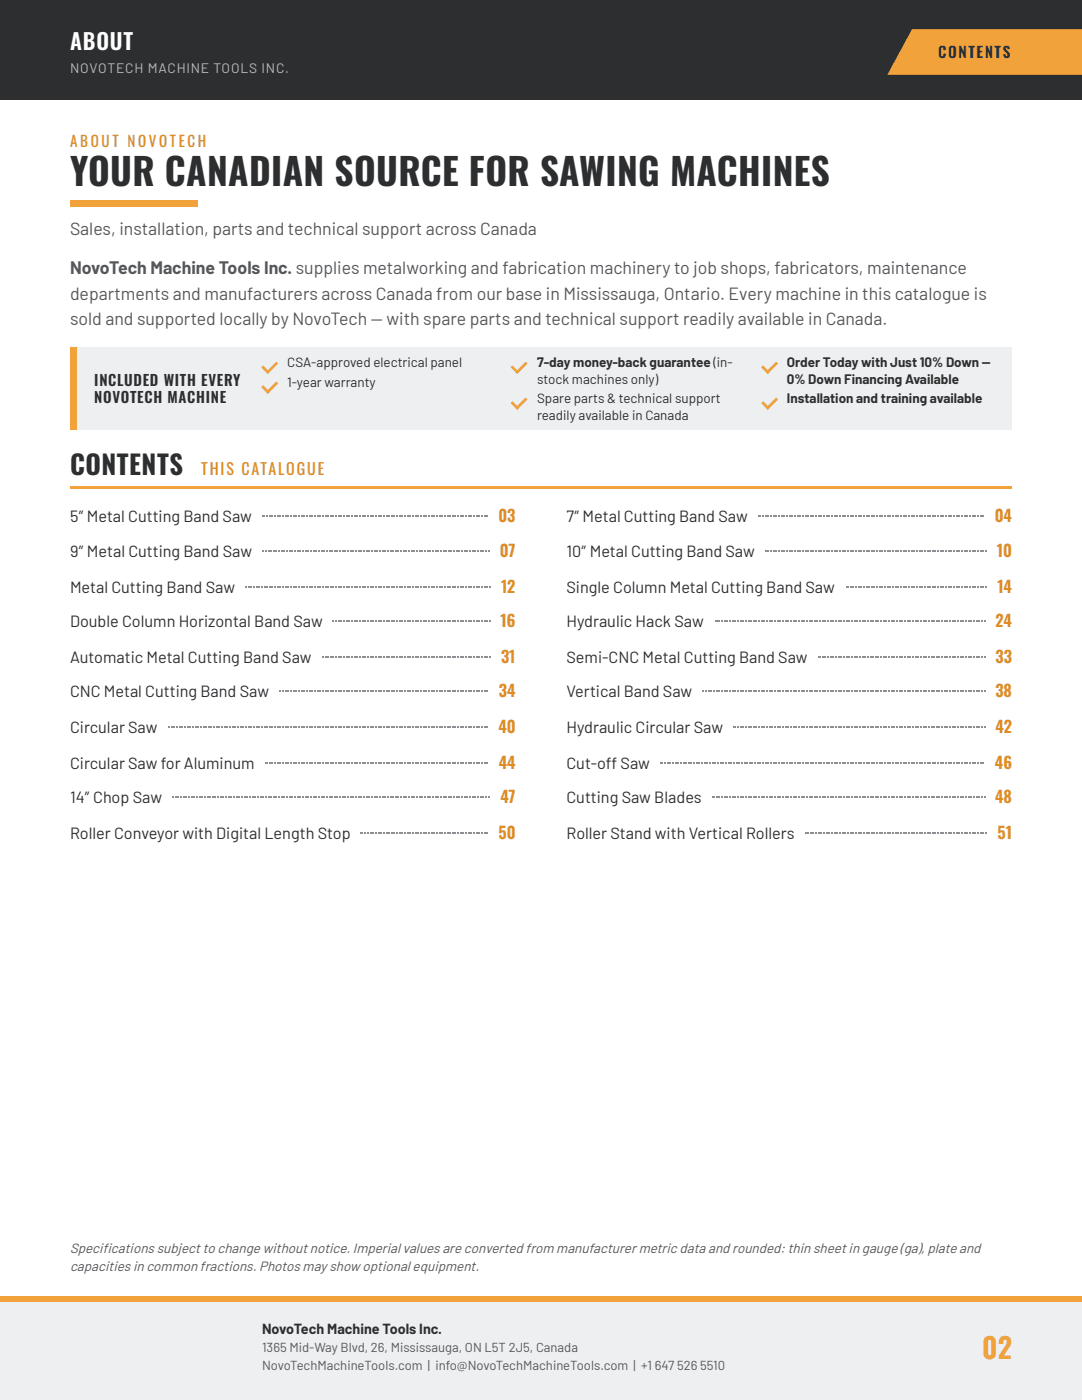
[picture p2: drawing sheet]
<svg xmlns="http://www.w3.org/2000/svg" width="216mm" height="279mm" viewBox="0 0 216 279" stroke-linecap="round" stroke-linejoin="round" font-family="sans-serif">
<defs><g id="words">
<text font-size="7.4" fill="#2d2e30" x="14" y="37">YOUR CANADIAN SOURCE FOR SAWING MACHINES</text>
<text font-size="5.6" fill="#f2a23b" x="196" y="271.2">02</text>
<text font-size="5.3" fill="#2d2e30" x="14" y="94.7">CONTENTS</text>
<text font-size="4.4" fill="#fff" x="14" y="10.1">ABOUT</text>
<g font-size="3.5" fill="#55575b">
<text x="14" y="46.8">Sales, installation, parts and technical support across Canada</text>
<text x="14" y="54.8">NovoTech Machine Tools Inc. supplies metalworking and fabrication machinery to job shops, fabricators, maintenance</text>
<text x="14" y="59.8">departments and manufacturers across Canada from our base in Mississauga, Ontario. Every machine in this catalogue is</text>
<text x="14" y="64.8">sold and supported locally by NovoTech — with spare parts and technical support readily available in Canada.</text>
</g>
<g font-size="3.2" fill="#e08a1e">
<text x="40.2" y="94.7">THIS CATALOGUE</text>
<text x="99.5" y="104.2">03</text>
<text x="198.5" y="104.2">04</text>
<text x="99.7" y="111.1">07</text>
<text x="198.9" y="111.1">10</text>
<text x="100" y="118.3">12</text>
<text x="199" y="118.3">14</text>
<text x="99.9" y="125.1">16</text>
<text x="198.7" y="125.1">24</text>
<text x="100" y="132.3">31</text>
<text x="198.6" y="132.3">33</text>
<text x="99.6" y="139.2">34</text>
<text x="198.6" y="139.2">38</text>
<text x="99.4" y="146.3">40</text>
<text x="198.6" y="146.3">42</text>
<text x="99.5" y="153.5">44</text>
<text x="198.5" y="153.5">46</text>
<text x="99.9" y="160.3">47</text>
<text x="198.6" y="160.3">48</text>
<text x="99.5" y="167.5">50</text>
<text x="199.1" y="167.5">51</text>
</g>
<g font-size="3.2" fill="#2d2e30">
<text x="14" y="104.2">5″ Metal Cutting Band Saw</text>
<text x="113" y="104.2">7″ Metal Cutting Band Saw</text>
<text x="14" y="111.1">9″ Metal Cutting Band Saw</text>
<text x="113" y="111.1">10″ Metal Cutting Band Saw</text>
<text x="14" y="118.3">Metal Cutting Band Saw</text>
<text x="113" y="118.3">Single Column Metal Cutting Band Saw</text>
<text x="14" y="125.1">Double Column Horizontal Band Saw</text>
<text x="113" y="125.1">Hydraulic Hack Saw</text>
<text x="14" y="132.3">Automatic Metal Cutting Band Saw</text>
<text x="113" y="132.3">Semi-CNC Metal Cutting Band Saw</text>
<text x="14" y="139.2">CNC Metal Cutting Band Saw</text>
<text x="113" y="139.2">Vertical Band Saw</text>
<text x="14" y="146.3">Circular Saw</text>
<text x="113" y="146.3">Hydraulic Circular Saw</text>
<text x="14" y="153.5">Circular Saw for Aluminum</text>
<text x="113" y="153.5">Cut-off Saw</text>
<text x="14" y="160.3">14″ Chop Saw</text>
<text x="113" y="160.3">Cutting Saw Blades</text>
<text x="14" y="167.5">Roller Conveyor with Digital Length Stop</text>
<text x="113" y="167.5">Roller Stand with Vertical Rollers</text>
</g>
<g font-size="3" fill="#2d2e30">
<text x="187.2" y="11.6">CONTENTS</text>
<text x="18.8" y="77">INCLUDED WITH EVERY</text>
<text x="18.8" y="80.4">NOVOTECH MACHINE</text>
</g>
<text font-size="3" fill="#e08a1e" x="14" y="29.4">A B O U T N O V O T E C H</text>
<text font-size="2.9" fill="#2d2e30" x="52.3" y="266.2">NovoTech Machine Tools Inc.</text>
<text font-size="2.8" fill="#b8babd" x="14" y="14.6">NOVOTECH MACHINE TOOLS INC.</text>
<g font-size="2.8" fill="#55575b">
<text x="14" y="250">Specifcations subject to change without notice. Imperial values are converted from manufacturer metric data and rounded: thin sheet in gauge (ga), plate and</text>
<text x="20.5" y="250">i</text>
<text x="14" y="253.7">capacities in common fractions. Photos may show optional equipment.</text>
</g>
<g font-size="2.7" fill="#2d2e30">
<text x="57.3" y="73.3">CSA-approved electrical panel</text>
<text x="57.3" y="77.3">1-year warranty</text>
<text x="107.2" y="73.3">7-day money-back guarantee (in-</text>
<text x="107.2" y="76.7">stock machines only)</text>
<text x="157" y="73.3">Order Today with Just 10% Down —</text>
<text x="157" y="76.7">0% Down Financing Available</text>
<text x="107.2" y="80.4">Spare parts &amp; technical support</text>
<text x="107.2" y="83.9">readily available in Canada</text>
<text x="157" y="80.4">Installation and training available</text>
</g>
<g font-size="2.6" fill="#55575b">
<text x="52.3" y="269.9">1365 Mid-Way Blvd, 26, Mississauga, ON L5T 2J5, Canada</text>
<text x="52.3" y="273.3">NovoTechMachineTools.com | info@NovoTechMachineTools.com | +1</text>
<text x="130.7" y="273.3">647</text>
<text x="135.1" y="273.3">526</text>
<text x="139.7" y="273.3">5510</text>
</g>
</g></defs>
<path d="M0 0h215.9v19.8h-215.9z" fill="#2d2e30"/>
<path d="M14 40h25.4v1.3h-25.4z" fill="#f2a23b"/>
<path d="M14 69.3h187.9v16.4h-187.9z" fill="#eeeff0"/>
<g fill="#f2a23b">
<path d="M14 69.3h1.3v16.4h-1.3z"/>
<path d="M14 97.1h187.9v.5h-187.9z"/>
</g>
<path d="M0 258.8h215.9v20.6h-215.9z" fill="#eeeff0"/>
<g fill="#f2a23b">
<path d="M0 258.8h215.9v1h-215.9z"/>
<path d="M177 5.8h38.9v9h-38.9z"/>
<path d="M55.1 72.2l.4 .4-2 2-.4-.4z"/>
<path d="M52.1 73.3l.4-.4 1.3 1.3-.3 .4z"/>
<path d="M55.1 76.2l.4 .3-2 2.1-.4-.4z"/>
<path d="M52.1 77.3l.4-.4 1.3 1.3-.3 .4z"/>
<path d="M104.9 72.2l.4 .4-2.1 2-.4-.4z"/>
<path d="M101.9 73.3l.4-.4 1.3 1.3-.4 .4z"/>
<path d="M102.8 81.4l2.1-2.1 .4 .4-2.1 2.1z"/>
<path d="M101.9 80.5l.4-.4 1.3 1.3-.4 .4z"/>
<path d="M154.9 72.2l.4 .4-2.1 2-.4-.4z"/>
<path d="M151.9 73.3l.4-.4 1.3 1.3-.4 .4z"/>
<path d="M152.8 81.4l2.1-2.1 .4 .4-2.1 2.1z"/>
<path d="M151.9 80.5l.4-.4 1.3 1.3-.4 .4z"/>
</g>
<g fill="#8c8e91">
<path d="M52.4 102.9h.5v.3h-.5z"/>
<path d="M53.2 102.9h.2v.3h-.2z"/>
<path d="M53.7 102.9h.3v.3h-.3z"/>
<path d="M54.2 102.9h.3v.3h-.3z"/>
<path d="M54.8 102.9h.2v.3h-.2z"/>
<path d="M55.3 102.9h.3v.3h-.3z"/>
<path d="M55.8 102.9h.3v.3h-.3z"/>
<path d="M56.4 102.9h.2v.3h-.2z"/>
<path d="M56.9 102.9h.2v.3h-.2z"/>
<path d="M57.4 102.9h.3v.3h-.3z"/>
<path d="M57.9 102.9h.3v.3h-.3z"/>
<path d="M58.5 102.9h.2v.3h-.2z"/>
<path d="M59 102.9h.3v.3h-.3z"/>
<path d="M59.5 102.9h.3v.3h-.3z"/>
<path d="M60.1 102.9h.2v.3h-.2z"/>
<path d="M60.6 102.9h.3v.3h-.3z"/>
<path d="M61.1 102.9h.3v.3h-.3z"/>
<path d="M61.6 102.9h.3v.3h-.3z"/>
<path d="M62.2 102.9h.2v.3h-.2z"/>
<path d="M62.7 102.9h.3v.3h-.3z"/>
<path d="M63.2 102.9h.3v.3h-.3z"/>
<path d="M63.8 102.9h.2v.3h-.2z"/>
<path d="M64.3 102.9h.3v.3h-.3z"/>
<path d="M64.8 102.9h.3v.3h-.3z"/>
<path d="M65.4 102.9h.2v.3h-.2z"/>
<path d="M65.9 102.9h.2v.3h-.2z"/>
<path d="M66.4 102.9h.3v.3h-.3z"/>
<path d="M66.9 102.9h.3v.3h-.3z"/>
<path d="M67.5 102.9h.2v.3h-.2z"/>
<path d="M68 102.9h.3v.3h-.3z"/>
<path d="M68.5 102.9h.3v.3h-.3z"/>
<path d="M69.1 102.9h.2v.3h-.2z"/>
<path d="M69.6 102.9h.2v.3h-.2z"/>
<path d="M70.1 102.9h.3v.3h-.3z"/>
<path d="M70.6 102.9h.3v.3h-.3z"/>
<path d="M71.2 102.9h.2v.3h-.2z"/>
<path d="M71.7 102.9h.3v.3h-.3z"/>
<path d="M72.2 102.9h.3v.3h-.3z"/>
<path d="M72.8 102.9h.2v.3h-.2z"/>
<path d="M73.3 102.9h.3v.3h-.3z"/>
<path d="M73.8 102.9h.3v.3h-.3z"/>
<path d="M74.3 102.9h.3v.3h-.3z"/>
<path d="M74.9 102.9h.2v.3h-.2z"/>
<path d="M75.4 102.9h.3v.3h-.3z"/>
<path d="M75.9 102.9h.3v.3h-.3z"/>
<path d="M76.5 102.9h.2v.3h-.2z"/>
<path d="M77 102.9h.3v.3h-.3z"/>
<path d="M77.5 102.9h.3v.3h-.3z"/>
<path d="M78.1 102.9h.2v.3h-.2z"/>
<path d="M78.6 102.9h.2v.3h-.2z"/>
<path d="M79.1 102.9h.3v.3h-.3z"/>
<path d="M79.6 102.9h.3v.3h-.3z"/>
<path d="M80.2 102.9h.2v.3h-.2z"/>
<path d="M80.7 102.9h.3v.3h-.3z"/>
<path d="M81.2 102.9h.3v.3h-.3z"/>
<path d="M81.8 102.9h.2v.3h-.2z"/>
<path d="M82.3 102.9h.2v.3h-.2z"/>
<path d="M82.8 102.9h.3v.3h-.3z"/>
<path d="M83.3 102.9h.3v.3h-.3z"/>
<path d="M83.9 102.9h.2v.3h-.2z"/>
<path d="M84.4 102.9h.3v.3h-.3z"/>
<path d="M84.9 102.9h.3v.3h-.3z"/>
<path d="M85.5 102.9h.2v.3h-.2z"/>
<path d="M86 102.9h.3v.3h-.3z"/>
<path d="M86.5 102.9h.3v.3h-.3z"/>
<path d="M87 102.9h.3v.3h-.3z"/>
<path d="M87.6 102.9h.2v.3h-.2z"/>
<path d="M88.1 102.9h.3v.3h-.3z"/>
<path d="M88.6 102.9h.3v.3h-.3z"/>
<path d="M89.2 102.9h.2v.3h-.2z"/>
<path d="M89.7 102.9h.3v.3h-.3z"/>
<path d="M90.2 102.9h.3v.3h-.3z"/>
<path d="M90.8 102.9h.2v.3h-.2z"/>
<path d="M91.3 102.9h.2v.3h-.2z"/>
<path d="M91.8 102.9h.3v.3h-.3z"/>
<path d="M92.3 102.9h.3v.3h-.3z"/>
<path d="M92.9 102.9h.2v.3h-.2z"/>
<path d="M93.4 102.9h.3v.3h-.3z"/>
<path d="M93.9 102.9h.3v.3h-.3z"/>
<path d="M94.5 102.9h.2v.3h-.2z"/>
<path d="M95 102.9h.2v.3h-.2z"/>
<path d="M95.5 102.9h.3v.3h-.3z"/>
<path d="M96 102.9h.3v.3h-.3z"/>
<path d="M96.6 102.9h.2v.3h-.2z"/>
<path d="M97.1 102.9h.3v.3h-.3z"/>
<path d="M151.3 102.9h.6v.3h-.6z"/>
<path d="M152.1 102.9h.3v.3h-.3z"/>
<path d="M152.7 102.9h.2v.3h-.2z"/>
<path d="M153.2 102.9h.3v.3h-.3z"/>
<path d="M153.7 102.9h.3v.3h-.3z"/>
<path d="M154.3 102.9h.2v.3h-.2z"/>
<path d="M154.8 102.9h.2v.3h-.2z"/>
<path d="M155.3 102.9h.3v.3h-.3z"/>
<path d="M155.8 102.9h.3v.3h-.3z"/>
<path d="M156.4 102.9h.2v.3h-.2z"/>
<path d="M156.9 102.9h.3v.3h-.3z"/>
<path d="M157.4 102.9h.3v.3h-.3z"/>
<path d="M158 102.9h.2v.3h-.2z"/>
<path d="M158.5 102.9h.2v.3h-.2z"/>
<path d="M159 102.9h.3v.3h-.3z"/>
<path d="M159.5 102.9h.3v.3h-.3z"/>
<path d="M160.1 102.9h.2v.3h-.2z"/>
<path d="M160.6 102.9h.3v.3h-.3z"/>
<path d="M161.1 102.9h.3v.3h-.3z"/>
<path d="M161.7 102.9h.2v.3h-.2z"/>
<path d="M162.2 102.9h.3v.3h-.3z"/>
<path d="M162.7 102.9h.3v.3h-.3z"/>
<path d="M163.2 102.9h.3v.3h-.3z"/>
<path d="M163.8 102.9h.2v.3h-.2z"/>
<path d="M164.3 102.9h.3v.3h-.3z"/>
<path d="M164.8 102.9h.3v.3h-.3z"/>
<path d="M165.4 102.9h.2v.3h-.2z"/>
<path d="M165.9 102.9h.3v.3h-.3z"/>
<path d="M166.4 102.9h.3v.3h-.3z"/>
<path d="M167 102.9h.2v.3h-.2z"/>
<path d="M167.5 102.9h.2v.3h-.2z"/>
<path d="M168 102.9h.3v.3h-.3z"/>
<path d="M168.5 102.9h.3v.3h-.3z"/>
<path d="M169.1 102.9h.2v.3h-.2z"/>
<path d="M169.6 102.9h.3v.3h-.3z"/>
<path d="M170.1 102.9h.3v.3h-.3z"/>
<path d="M170.7 102.9h.2v.3h-.2z"/>
<path d="M171.2 102.9h.2v.3h-.2z"/>
<path d="M171.7 102.9h.3v.3h-.3z"/>
<path d="M172.2 102.9h.3v.3h-.3z"/>
<path d="M172.8 102.9h.2v.3h-.2z"/>
<path d="M173.3 102.9h.3v.3h-.3z"/>
<path d="M173.8 102.9h.3v.3h-.3z"/>
<path d="M174.4 102.9h.2v.3h-.2z"/>
<path d="M174.9 102.9h.3v.3h-.3z"/>
<path d="M175.4 102.9h.3v.3h-.3z"/>
<path d="M175.9 102.9h.3v.3h-.3z"/>
<path d="M176.5 102.9h.2v.3h-.2z"/>
<path d="M177 102.9h.3v.3h-.3z"/>
<path d="M177.5 102.9h.3v.3h-.3z"/>
<path d="M178.1 102.9h.2v.3h-.2z"/>
<path d="M178.6 102.9h.3v.3h-.3z"/>
<path d="M179.1 102.9h.3v.3h-.3z"/>
<path d="M179.7 102.9h.2v.3h-.2z"/>
<path d="M180.2 102.9h.2v.3h-.2z"/>
<path d="M180.7 102.9h.3v.3h-.3z"/>
<path d="M181.2 102.9h.3v.3h-.3z"/>
<path d="M181.8 102.9h.2v.3h-.2z"/>
<path d="M182.3 102.9h.3v.3h-.3z"/>
<path d="M182.8 102.9h.3v.3h-.3z"/>
<path d="M183.4 102.9h.2v.3h-.2z"/>
<path d="M183.9 102.9h.2v.3h-.2z"/>
<path d="M184.4 102.9h.3v.3h-.3z"/>
<path d="M184.9 102.9h.3v.3h-.3z"/>
<path d="M185.5 102.9h.2v.3h-.2z"/>
<path d="M186 102.9h.3v.3h-.3z"/>
<path d="M186.5 102.9h.3v.3h-.3z"/>
<path d="M187.1 102.9h.2v.3h-.2z"/>
<path d="M187.6 102.9h.3v.3h-.3z"/>
<path d="M188.1 102.9h.3v.3h-.3z"/>
<path d="M188.6 102.9h.3v.3h-.3z"/>
<path d="M189.2 102.9h.2v.3h-.2z"/>
<path d="M189.7 102.9h.3v.3h-.3z"/>
<path d="M190.2 102.9h.3v.3h-.3z"/>
<path d="M190.8 102.9h.2v.3h-.2z"/>
<path d="M191.3 102.9h.3v.3h-.3z"/>
<path d="M191.8 102.9h.3v.3h-.3z"/>
<path d="M192.4 102.9h.2v.3h-.2z"/>
<path d="M192.9 102.9h.2v.3h-.2z"/>
<path d="M193.4 102.9h.3v.3h-.3z"/>
<path d="M193.9 102.9h.3v.3h-.3z"/>
<path d="M194.5 102.9h.2v.3h-.2z"/>
<path d="M195 102.9h.3v.3h-.3z"/>
<path d="M195.5 102.9h.3v.3h-.3z"/>
<path d="M196.1 102.9h.2v.3h-.2z"/>
<path d="M52.4 109.8h.3v.3h-.3z"/>
<path d="M52.9 109.8h.3v.3h-.3z"/>
<path d="M53.4 109.8h.3v.3h-.3z"/>
<path d="M54 109.8h.2v.3h-.2z"/>
<path d="M54.5 109.8h.3v.3h-.3z"/>
<path d="M55 109.8h.3v.3h-.3z"/>
<path d="M55.6 109.8h.2v.3h-.2z"/>
<path d="M56.1 109.8h.3v.3h-.3z"/>
<path d="M56.6 109.8h.3v.3h-.3z"/>
<path d="M57.1 109.8h.3v.3h-.3z"/>
<path d="M57.7 109.8h.2v.3h-.2z"/>
<path d="M58.2 109.8h.3v.3h-.3z"/>
<path d="M58.7 109.8h.3v.3h-.3z"/>
<path d="M59.3 109.8h.2v.3h-.2z"/>
<path d="M59.8 109.8h.3v.3h-.3z"/>
<path d="M60.3 109.8h.3v.3h-.3z"/>
<path d="M60.9 109.8h.2v.3h-.2z"/>
<path d="M61.4 109.8h.2v.3h-.2z"/>
<path d="M61.9 109.8h.3v.3h-.3z"/>
<path d="M62.4 109.8h.3v.3h-.3z"/>
<path d="M63 109.8h.2v.3h-.2z"/>
<path d="M63.5 109.8h.3v.3h-.3z"/>
<path d="M64 109.8h.3v.3h-.3z"/>
<path d="M64.6 109.8h.2v.3h-.2z"/>
<path d="M65.1 109.8h.3v.3h-.3z"/>
<path d="M65.6 109.8h.3v.3h-.3z"/>
<path d="M66.1 109.8h.3v.3h-.3z"/>
<path d="M66.7 109.8h.2v.3h-.2z"/>
<path d="M67.2 109.8h.3v.3h-.3z"/>
<path d="M67.7 109.8h.3v.3h-.3z"/>
<path d="M68.3 109.8h.2v.3h-.2z"/>
<path d="M68.8 109.8h.3v.3h-.3z"/>
<path d="M69.3 109.8h.3v.3h-.3z"/>
<path d="M69.8 109.8h.3v.3h-.3z"/>
<path d="M70.4 109.8h.2v.3h-.2z"/>
<path d="M70.9 109.8h.3v.3h-.3z"/>
<path d="M71.4 109.8h.3v.3h-.3z"/>
<path d="M72 109.8h.2v.3h-.2z"/>
<path d="M72.5 109.8h.3v.3h-.3z"/>
<path d="M73 109.8h.3v.3h-.3z"/>
<path d="M73.6 109.8h.2v.3h-.2z"/>
<path d="M74.1 109.8h.2v.3h-.2z"/>
<path d="M74.6 109.8h.3v.3h-.3z"/>
<path d="M75.1 109.8h.3v.3h-.3z"/>
<path d="M75.7 109.8h.2v.3h-.2z"/>
<path d="M76.2 109.8h.3v.3h-.3z"/>
<path d="M76.7 109.8h.3v.3h-.3z"/>
<path d="M77.3 109.8h.2v.3h-.2z"/>
<path d="M77.8 109.8h.3v.3h-.3z"/>
<path d="M78.3 109.8h.3v.3h-.3z"/>
<path d="M78.8 109.8h.3v.3h-.3z"/>
<path d="M79.4 109.8h.2v.3h-.2z"/>
<path d="M79.9 109.8h.3v.3h-.3z"/>
<path d="M80.4 109.8h.3v.3h-.3z"/>
<path d="M81 109.8h.2v.3h-.2z"/>
<path d="M81.5 109.8h.3v.3h-.3z"/>
<path d="M82 109.8h.3v.3h-.3z"/>
<path d="M82.5 109.8h.3v.3h-.3z"/>
<path d="M83.1 109.8h.2v.3h-.2z"/>
<path d="M83.6 109.8h.3v.3h-.3z"/>
<path d="M84.1 109.8h.3v.3h-.3z"/>
<path d="M84.7 109.8h.2v.3h-.2z"/>
<path d="M85.2 109.8h.3v.3h-.3z"/>
<path d="M85.7 109.8h.3v.3h-.3z"/>
<path d="M86.3 109.8h.2v.3h-.2z"/>
<path d="M86.8 109.8h.2v.3h-.2z"/>
<path d="M87.3 109.8h.3v.3h-.3z"/>
<path d="M87.8 109.8h.3v.3h-.3z"/>
<path d="M88.4 109.8h.2v.3h-.2z"/>
<path d="M88.9 109.8h.3v.3h-.3z"/>
<path d="M89.4 109.8h.3v.3h-.3z"/>
<path d="M90 109.8h.2v.3h-.2z"/>
<path d="M90.5 109.8h.3v.3h-.3z"/>
<path d="M91 109.8h.3v.3h-.3z"/>
<path d="M91.5 109.8h.3v.3h-.3z"/>
<path d="M92.1 109.8h.2v.3h-.2z"/>
<path d="M92.6 109.8h.3v.3h-.3z"/>
<path d="M93.1 109.8h.3v.3h-.3z"/>
<path d="M93.7 109.8h.2v.3h-.2z"/>
<path d="M94.2 109.8h.3v.3h-.3z"/>
<path d="M94.7 109.8h.3v.3h-.3z"/>
<path d="M95.2 109.8h.3v.3h-.3z"/>
<path d="M95.8 109.8h.2v.3h-.2z"/>
<path d="M96.3 109.8h.3v.3h-.3z"/>
<path d="M96.8 109.8h.3v.3h-.3z"/>
<path d="M97.4 109.8h.2v.3h-.2z"/>
<path d="M152.7 109.8h.2v.3h-.2z"/>
<path d="M153.2 109.8h.3v.3h-.3z"/>
<path d="M153.7 109.8h.3v.3h-.3z"/>
<path d="M154.3 109.8h.2v.3h-.2z"/>
<path d="M154.8 109.8h.2v.3h-.2z"/>
<path d="M155.3 109.8h.3v.3h-.3z"/>
<path d="M155.8 109.8h.3v.3h-.3z"/>
<path d="M156.4 109.8h.2v.3h-.2z"/>
<path d="M156.9 109.8h.3v.3h-.3z"/>
<path d="M157.4 109.8h.3v.3h-.3z"/>
<path d="M158 109.8h.2v.3h-.2z"/>
<path d="M158.5 109.8h.3v.3h-.3z"/>
<path d="M159 109.8h.3v.3h-.3z"/>
<path d="M159.5 109.8h.3v.3h-.3z"/>
<path d="M160.1 109.8h.2v.3h-.2z"/>
<path d="M160.6 109.8h.3v.3h-.3z"/>
<path d="M161.1 109.8h.3v.3h-.3z"/>
<path d="M161.7 109.8h.2v.3h-.2z"/>
<path d="M162.2 109.8h.3v.3h-.3z"/>
<path d="M162.7 109.8h.3v.3h-.3z"/>
<path d="M163.2 109.8h.3v.3h-.3z"/>
<path d="M163.8 109.8h.2v.3h-.2z"/>
<path d="M164.3 109.8h.3v.3h-.3z"/>
<path d="M164.8 109.8h.3v.3h-.3z"/>
<path d="M165.4 109.8h.2v.3h-.2z"/>
<path d="M165.9 109.8h.3v.3h-.3z"/>
<path d="M166.4 109.8h.3v.3h-.3z"/>
<path d="M167 109.8h.2v.3h-.2z"/>
<path d="M167.5 109.8h.2v.3h-.2z"/>
<path d="M168 109.8h.3v.3h-.3z"/>
<path d="M168.5 109.8h.3v.3h-.3z"/>
<path d="M169.1 109.8h.2v.3h-.2z"/>
<path d="M169.6 109.8h.3v.3h-.3z"/>
<path d="M170.1 109.8h.3v.3h-.3z"/>
<path d="M170.7 109.8h.2v.3h-.2z"/>
<path d="M171.2 109.8h.2v.3h-.2z"/>
<path d="M171.7 109.8h.3v.3h-.3z"/>
<path d="M172.2 109.8h.3v.3h-.3z"/>
<path d="M172.8 109.8h.2v.3h-.2z"/>
<path d="M173.3 109.8h.3v.3h-.3z"/>
<path d="M173.8 109.8h.3v.3h-.3z"/>
<path d="M174.4 109.8h.2v.3h-.2z"/>
<path d="M174.9 109.8h.3v.3h-.3z"/>
<path d="M175.4 109.8h.3v.3h-.3z"/>
<path d="M175.9 109.8h.3v.3h-.3z"/>
<path d="M176.5 109.8h.2v.3h-.2z"/>
<path d="M177 109.8h.3v.3h-.3z"/>
<path d="M177.5 109.8h.3v.3h-.3z"/>
<path d="M178.1 109.8h.2v.3h-.2z"/>
<path d="M178.6 109.8h.3v.3h-.3z"/>
<path d="M179.1 109.8h.3v.3h-.3z"/>
<path d="M179.7 109.8h.2v.3h-.2z"/>
<path d="M180.2 109.8h.2v.3h-.2z"/>
<path d="M180.7 109.8h.3v.3h-.3z"/>
<path d="M181.2 109.8h.3v.3h-.3z"/>
<path d="M181.8 109.8h.2v.3h-.2z"/>
<path d="M182.3 109.8h.3v.3h-.3z"/>
<path d="M182.8 109.8h.3v.3h-.3z"/>
<path d="M183.4 109.8h.2v.3h-.2z"/>
<path d="M183.9 109.8h.2v.3h-.2z"/>
<path d="M184.4 109.8h.3v.3h-.3z"/>
<path d="M184.9 109.8h.3v.3h-.3z"/>
<path d="M185.5 109.8h.2v.3h-.2z"/>
<path d="M186 109.8h.3v.3h-.3z"/>
<path d="M186.5 109.8h.3v.3h-.3z"/>
<path d="M187.1 109.8h.2v.3h-.2z"/>
<path d="M187.6 109.8h.3v.3h-.3z"/>
<path d="M188.1 109.8h.3v.3h-.3z"/>
<path d="M188.6 109.8h.3v.3h-.3z"/>
<path d="M189.2 109.8h.2v.3h-.2z"/>
<path d="M189.7 109.8h.3v.3h-.3z"/>
<path d="M190.2 109.8h.3v.3h-.3z"/>
<path d="M190.8 109.8h.2v.3h-.2z"/>
<path d="M191.3 109.8h.3v.3h-.3z"/>
<path d="M191.8 109.8h.3v.3h-.3z"/>
<path d="M192.4 109.8h.2v.3h-.2z"/>
<path d="M192.9 109.8h.2v.3h-.2z"/>
<path d="M193.4 109.8h.3v.3h-.3z"/>
<path d="M193.9 109.8h.3v.3h-.3z"/>
<path d="M194.5 109.8h.2v.3h-.2z"/>
<path d="M195 109.8h.3v.3h-.3z"/>
<path d="M195.5 109.8h.3v.3h-.3z"/>
<path d="M196.1 109.8h.2v.3h-.2z"/>
<path d="M196.6 109.8h.2v.3h-.2z"/>
<path d="M48.9 116.9h.3v.3h-.3z"/>
<path d="M49.5 116.9h.2v.3h-.2z"/>
<path d="M50 116.9h.3v.3h-.3z"/>
<path d="M50.5 116.9h.3v.3h-.3z"/>
<path d="M51.1 116.9h.2v.3h-.2z"/>
<path d="M51.6 116.9h.3v.3h-.3z"/>
<path d="M52.1 116.9h.3v.3h-.3z"/>
<path d="M52.7 116.9h.2v.3h-.2z"/>
<path d="M53.2 116.9h.2v.3h-.2z"/>
<path d="M53.7 116.9h.3v.3h-.3z"/>
<path d="M54.2 116.9h.3v.3h-.3z"/>
<path d="M54.8 116.9h.2v.3h-.2z"/>
<path d="M55.3 116.9h.3v.3h-.3z"/>
<path d="M55.8 116.9h.3v.3h-.3z"/>
<path d="M56.4 116.9h.2v.3h-.2z"/>
<path d="M56.9 116.9h.2v.3h-.2z"/>
<path d="M57.4 116.9h.3v.3h-.3z"/>
<path d="M57.9 116.9h.3v.3h-.3z"/>
<path d="M58.5 116.9h.2v.3h-.2z"/>
<path d="M59 116.9h.3v.3h-.3z"/>
<path d="M59.5 116.9h.3v.3h-.3z"/>
<path d="M60.1 116.9h.2v.3h-.2z"/>
<path d="M60.6 116.9h.3v.3h-.3z"/>
<path d="M61.1 116.9h.3v.3h-.3z"/>
<path d="M61.6 116.9h.3v.3h-.3z"/>
<path d="M62.2 116.9h.2v.3h-.2z"/>
<path d="M62.7 116.9h.3v.3h-.3z"/>
<path d="M63.2 116.9h.3v.3h-.3z"/>
<path d="M63.8 116.9h.2v.3h-.2z"/>
<path d="M64.3 116.9h.3v.3h-.3z"/>
<path d="M64.8 116.9h.3v.3h-.3z"/>
<path d="M65.4 116.9h.2v.3h-.2z"/>
<path d="M65.9 116.9h.2v.3h-.2z"/>
<path d="M66.4 116.9h.3v.3h-.3z"/>
<path d="M66.9 116.9h.3v.3h-.3z"/>
<path d="M67.5 116.9h.2v.3h-.2z"/>
<path d="M68 116.9h.3v.3h-.3z"/>
<path d="M68.5 116.9h.3v.3h-.3z"/>
<path d="M69.1 116.9h.2v.3h-.2z"/>
<path d="M69.6 116.9h.2v.3h-.2z"/>
<path d="M70.1 116.9h.3v.3h-.3z"/>
<path d="M70.6 116.9h.3v.3h-.3z"/>
<path d="M71.2 116.9h.2v.3h-.2z"/>
<path d="M71.7 116.9h.3v.3h-.3z"/>
<path d="M72.2 116.9h.3v.3h-.3z"/>
<path d="M72.8 116.9h.2v.3h-.2z"/>
<path d="M73.3 116.9h.3v.3h-.3z"/>
<path d="M73.8 116.9h.3v.3h-.3z"/>
<path d="M74.3 116.9h.3v.3h-.3z"/>
<path d="M74.9 116.9h.2v.3h-.2z"/>
<path d="M75.4 116.9h.3v.3h-.3z"/>
<path d="M75.9 116.9h.3v.3h-.3z"/>
<path d="M76.5 116.9h.2v.3h-.2z"/>
<path d="M77 116.9h.3v.3h-.3z"/>
<path d="M77.5 116.9h.3v.3h-.3z"/>
<path d="M78.1 116.9h.2v.3h-.2z"/>
<path d="M78.6 116.9h.2v.3h-.2z"/>
<path d="M79.1 116.9h.3v.3h-.3z"/>
<path d="M79.6 116.9h.3v.3h-.3z"/>
<path d="M80.2 116.9h.2v.3h-.2z"/>
<path d="M80.7 116.9h.3v.3h-.3z"/>
<path d="M81.2 116.9h.3v.3h-.3z"/>
<path d="M81.8 116.9h.2v.3h-.2z"/>
<path d="M82.3 116.9h.2v.3h-.2z"/>
<path d="M82.8 116.9h.3v.3h-.3z"/>
<path d="M83.3 116.9h.3v.3h-.3z"/>
<path d="M83.9 116.9h.2v.3h-.2z"/>
<path d="M84.4 116.9h.3v.3h-.3z"/>
<path d="M84.9 116.9h.3v.3h-.3z"/>
<path d="M85.5 116.9h.2v.3h-.2z"/>
<path d="M86 116.9h.3v.3h-.3z"/>
<path d="M86.5 116.9h.3v.3h-.3z"/>
<path d="M87 116.9h.3v.3h-.3z"/>
<path d="M87.6 116.9h.2v.3h-.2z"/>
<path d="M88.1 116.9h.3v.3h-.3z"/>
<path d="M88.6 116.9h.3v.3h-.3z"/>
<path d="M89.2 116.9h.2v.3h-.2z"/>
<path d="M89.7 116.9h.3v.3h-.3z"/>
<path d="M90.2 116.9h.3v.3h-.3z"/>
<path d="M90.8 116.9h.2v.3h-.2z"/>
<path d="M91.3 116.9h.2v.3h-.2z"/>
<path d="M91.8 116.9h.3v.3h-.3z"/>
<path d="M92.3 116.9h.3v.3h-.3z"/>
<path d="M92.9 116.9h.2v.3h-.2z"/>
<path d="M93.4 116.9h.3v.3h-.3z"/>
<path d="M93.9 116.9h.3v.3h-.3z"/>
<path d="M94.5 116.9h.2v.3h-.2z"/>
<path d="M95 116.9h.2v.3h-.2z"/>
<path d="M95.5 116.9h.3v.3h-.3z"/>
<path d="M96 116.9h.3v.3h-.3z"/>
<path d="M96.6 116.9h.2v.3h-.2z"/>
<path d="M97.1 116.9h.3v.3h-.3z"/>
<path d="M97.6 116.9h.3v.3h-.3z"/>
<path d="M168.8 116.9h.5v.3h-.5z"/>
<path d="M169.6 116.9h.3v.3h-.3z"/>
<path d="M170.1 116.9h.3v.3h-.3z"/>
<path d="M170.7 116.9h.2v.3h-.2z"/>
<path d="M171.2 116.9h.2v.3h-.2z"/>
<path d="M171.7 116.9h.3v.3h-.3z"/>
<path d="M172.2 116.9h.3v.3h-.3z"/>
<path d="M172.8 116.9h.2v.3h-.2z"/>
<path d="M173.3 116.9h.3v.3h-.3z"/>
<path d="M173.8 116.9h.3v.3h-.3z"/>
<path d="M174.4 116.9h.2v.3h-.2z"/>
<path d="M174.9 116.9h.3v.3h-.3z"/>
<path d="M175.4 116.9h.3v.3h-.3z"/>
<path d="M175.9 116.9h.3v.3h-.3z"/>
<path d="M176.5 116.9h.2v.3h-.2z"/>
<path d="M177 116.9h.3v.3h-.3z"/>
<path d="M177.5 116.9h.3v.3h-.3z"/>
<path d="M178.1 116.9h.2v.3h-.2z"/>
<path d="M178.6 116.9h.3v.3h-.3z"/>
<path d="M179.1 116.9h.3v.3h-.3z"/>
<path d="M179.7 116.9h.2v.3h-.2z"/>
<path d="M180.2 116.9h.2v.3h-.2z"/>
<path d="M180.7 116.9h.3v.3h-.3z"/>
<path d="M181.2 116.9h.3v.3h-.3z"/>
<path d="M181.8 116.9h.2v.3h-.2z"/>
<path d="M182.3 116.9h.3v.3h-.3z"/>
<path d="M182.8 116.9h.3v.3h-.3z"/>
<path d="M183.4 116.9h.2v.3h-.2z"/>
<path d="M183.9 116.9h.2v.3h-.2z"/>
<path d="M184.4 116.9h.3v.3h-.3z"/>
<path d="M184.9 116.9h.3v.3h-.3z"/>
<path d="M185.5 116.9h.2v.3h-.2z"/>
<path d="M186 116.9h.3v.3h-.3z"/>
<path d="M186.5 116.9h.3v.3h-.3z"/>
<path d="M187.1 116.9h.2v.3h-.2z"/>
<path d="M187.6 116.9h.3v.3h-.3z"/>
<path d="M188.1 116.9h.3v.3h-.3z"/>
<path d="M188.6 116.9h.3v.3h-.3z"/>
<path d="M189.2 116.9h.2v.3h-.2z"/>
<path d="M189.7 116.9h.3v.3h-.3z"/>
<path d="M190.2 116.9h.3v.3h-.3z"/>
<path d="M190.8 116.9h.2v.3h-.2z"/>
<path d="M191.3 116.9h.3v.3h-.3z"/>
<path d="M191.8 116.9h.3v.3h-.3z"/>
<path d="M192.4 116.9h.2v.3h-.2z"/>
<path d="M192.9 116.9h.2v.3h-.2z"/>
<path d="M193.4 116.9h.3v.3h-.3z"/>
<path d="M193.9 116.9h.3v.3h-.3z"/>
<path d="M194.5 116.9h.2v.3h-.2z"/>
<path d="M195 116.9h.3v.3h-.3z"/>
<path d="M195.5 116.9h.3v.3h-.3z"/>
<path d="M196.1 116.9h.2v.3h-.2z"/>
<path d="M196.6 116.9h.2v.3h-.2z"/>
<path d="M66.4 123.8h.3v.3h-.3z"/>
<path d="M66.9 123.8h.3v.3h-.3z"/>
<path d="M67.5 123.8h.2v.3h-.2z"/>
<path d="M68 123.8h.3v.3h-.3z"/>
<path d="M68.5 123.8h.3v.3h-.3z"/>
<path d="M69.1 123.8h.2v.3h-.2z"/>
<path d="M69.6 123.8h.2v.3h-.2z"/>
<path d="M70.1 123.8h.3v.3h-.3z"/>
<path d="M70.6 123.8h.3v.3h-.3z"/>
<path d="M71.2 123.8h.2v.3h-.2z"/>
<path d="M71.7 123.8h.3v.3h-.3z"/>
<path d="M72.2 123.8h.3v.3h-.3z"/>
<path d="M72.8 123.8h.2v.3h-.2z"/>
<path d="M73.3 123.8h.3v.3h-.3z"/>
<path d="M73.8 123.8h.3v.3h-.3z"/>
<path d="M74.3 123.8h.3v.3h-.3z"/>
<path d="M74.9 123.8h.2v.3h-.2z"/>
<path d="M75.4 123.8h.3v.3h-.3z"/>
<path d="M75.9 123.8h.3v.3h-.3z"/>
<path d="M76.5 123.8h.2v.3h-.2z"/>
<path d="M77 123.8h.3v.3h-.3z"/>
<path d="M77.5 123.8h.3v.3h-.3z"/>
<path d="M78.1 123.8h.2v.3h-.2z"/>
<path d="M78.6 123.8h.2v.3h-.2z"/>
<path d="M79.1 123.8h.3v.3h-.3z"/>
<path d="M79.6 123.8h.3v.3h-.3z"/>
<path d="M80.2 123.8h.2v.3h-.2z"/>
<path d="M80.7 123.8h.3v.3h-.3z"/>
<path d="M81.2 123.8h.3v.3h-.3z"/>
<path d="M81.8 123.8h.2v.3h-.2z"/>
<path d="M82.3 123.8h.2v.3h-.2z"/>
<path d="M82.8 123.8h.3v.3h-.3z"/>
<path d="M83.3 123.8h.3v.3h-.3z"/>
<path d="M83.9 123.8h.2v.3h-.2z"/>
<path d="M84.4 123.8h.3v.3h-.3z"/>
<path d="M84.9 123.8h.3v.3h-.3z"/>
<path d="M85.5 123.8h.2v.3h-.2z"/>
<path d="M86 123.8h.3v.3h-.3z"/>
<path d="M86.5 123.8h.3v.3h-.3z"/>
<path d="M87 123.8h.3v.3h-.3z"/>
<path d="M87.6 123.8h.2v.3h-.2z"/>
<path d="M88.1 123.8h.3v.3h-.3z"/>
<path d="M88.6 123.8h.3v.3h-.3z"/>
<path d="M89.2 123.8h.2v.3h-.2z"/>
<path d="M89.7 123.8h.3v.3h-.3z"/>
<path d="M90.2 123.8h.3v.3h-.3z"/>
<path d="M90.8 123.8h.2v.3h-.2z"/>
<path d="M91.3 123.8h.2v.3h-.2z"/>
<path d="M91.8 123.8h.3v.3h-.3z"/>
<path d="M92.3 123.8h.3v.3h-.3z"/>
<path d="M92.9 123.8h.2v.3h-.2z"/>
<path d="M93.4 123.8h.3v.3h-.3z"/>
<path d="M93.9 123.8h.3v.3h-.3z"/>
<path d="M94.5 123.8h.2v.3h-.2z"/>
<path d="M95 123.8h.2v.3h-.2z"/>
<path d="M95.5 123.8h.3v.3h-.3z"/>
<path d="M96 123.8h.3v.3h-.3z"/>
<path d="M96.6 123.8h.2v.3h-.2z"/>
<path d="M97.1 123.8h.3v.3h-.3z"/>
<path d="M97.6 123.8h.3v.3h-.3z"/>
<path d="M142.6 123.8h.5v.3h-.5z"/>
<path d="M143.4 123.8h.3v.3h-.3z"/>
<path d="M143.9 123.8h.3v.3h-.3z"/>
<path d="M144.5 123.8h.2v.3h-.2z"/>
<path d="M145 123.8h.3v.3h-.3z"/>
<path d="M145.5 123.8h.3v.3h-.3z"/>
<path d="M146 123.8h.3v.3h-.3z"/>
<path d="M146.6 123.8h.2v.3h-.2z"/>
<path d="M147.1 123.8h.3v.3h-.3z"/>
<path d="M147.6 123.8h.3v.3h-.3z"/>
<path d="M148.2 123.8h.2v.3h-.2z"/>
<path d="M148.7 123.8h.3v.3h-.3z"/>
<path d="M149.2 123.8h.3v.3h-.3z"/>
<path d="M149.8 123.8h.2v.3h-.2z"/>
<path d="M150.3 123.8h.2v.3h-.2z"/>
<path d="M150.8 123.8h.3v.3h-.3z"/>
<path d="M151.3 123.8h.3v.3h-.3z"/>
<path d="M151.9 123.8h.2v.3h-.2z"/>
<path d="M152.4 123.8h.3v.3h-.3z"/>
<path d="M152.9 123.8h.3v.3h-.3z"/>
<path d="M153.5 123.8h.2v.3h-.2z"/>
<path d="M154 123.8h.3v.3h-.3z"/>
<path d="M154.5 123.8h.3v.3h-.3z"/>
<path d="M155 123.8h.3v.3h-.3z"/>
<path d="M155.6 123.8h.2v.3h-.2z"/>
<path d="M156.1 123.8h.3v.3h-.3z"/>
<path d="M156.6 123.8h.3v.3h-.3z"/>
<path d="M157.2 123.8h.2v.3h-.2z"/>
<path d="M157.7 123.8h.3v.3h-.3z"/>
<path d="M158.2 123.8h.3v.3h-.3z"/>
<path d="M158.7 123.8h.3v.3h-.3z"/>
<path d="M159.3 123.8h.2v.3h-.2z"/>
<path d="M159.8 123.8h.3v.3h-.3z"/>
<path d="M160.3 123.8h.3v.3h-.3z"/>
<path d="M160.9 123.8h.2v.3h-.2z"/>
<path d="M161.4 123.8h.3v.3h-.3z"/>
<path d="M161.9 123.8h.3v.3h-.3z"/>
<path d="M162.5 123.8h.2v.3h-.2z"/>
<path d="M163 123.8h.2v.3h-.2z"/>
<path d="M163.5 123.8h.3v.3h-.3z"/>
<path d="M164 123.8h.3v.3h-.3z"/>
<path d="M164.6 123.8h.2v.3h-.2z"/>
<path d="M165.1 123.8h.3v.3h-.3z"/>
<path d="M165.6 123.8h.3v.3h-.3z"/>
<path d="M166.2 123.8h.2v.3h-.2z"/>
<path d="M166.7 123.8h.3v.3h-.3z"/>
<path d="M167.2 123.8h.3v.3h-.3z"/>
<path d="M167.7 123.8h.3v.3h-.3z"/>
<path d="M168.3 123.8h.2v.3h-.2z"/>
<path d="M168.8 123.8h.3v.3h-.3z"/>
<path d="M169.3 123.8h.3v.3h-.3z"/>
<path d="M169.9 123.8h.2v.3h-.2z"/>
<path d="M170.4 123.8h.3v.3h-.3z"/>
<path d="M170.9 123.8h.3v.3h-.3z"/>
<path d="M171.4 123.8h.3v.3h-.3z"/>
<path d="M172 123.8h.2v.3h-.2z"/>
<path d="M172.5 123.8h.3v.3h-.3z"/>
<path d="M173 123.8h.3v.3h-.3z"/>
<path d="M173.6 123.8h.2v.3h-.2z"/>
<path d="M174.1 123.8h.3v.3h-.3z"/>
<path d="M174.6 123.8h.3v.3h-.3z"/>
<path d="M175.2 123.8h.2v.3h-.2z"/>
<path d="M175.7 123.8h.2v.3h-.2z"/>
<path d="M176.2 123.8h.3v.3h-.3z"/>
<path d="M176.7 123.8h.3v.3h-.3z"/>
<path d="M177.3 123.8h.2v.3h-.2z"/>
<path d="M177.8 123.8h.3v.3h-.3z"/>
<path d="M178.3 123.8h.3v.3h-.3z"/>
<path d="M178.9 123.8h.2v.3h-.2z"/>
<path d="M179.4 123.8h.3v.3h-.3z"/>
<path d="M179.9 123.8h.3v.3h-.3z"/>
<path d="M180.4 123.8h.3v.3h-.3z"/>
<path d="M181 123.8h.2v.3h-.2z"/>
<path d="M181.5 123.8h.3v.3h-.3z"/>
<path d="M182 123.8h.3v.3h-.3z"/>
<path d="M182.6 123.8h.2v.3h-.2z"/>
<path d="M183.1 123.8h.3v.3h-.3z"/>
<path d="M183.6 123.8h.3v.3h-.3z"/>
<path d="M184.1 123.8h.3v.3h-.3z"/>
<path d="M184.7 123.8h.2v.3h-.2z"/>
<path d="M185.2 123.8h.3v.3h-.3z"/>
<path d="M185.7 123.8h.3v.3h-.3z"/>
<path d="M186.3 123.8h.2v.3h-.2z"/>
<path d="M186.8 123.8h.3v.3h-.3z"/>
<path d="M187.3 123.8h.3v.3h-.3z"/>
<path d="M187.9 123.8h.2v.3h-.2z"/>
<path d="M188.4 123.8h.2v.3h-.2z"/>
<path d="M188.9 123.8h.3v.3h-.3z"/>
<path d="M189.4 123.8h.3v.3h-.3z"/>
<path d="M190 123.8h.2v.3h-.2z"/>
<path d="M190.5 123.8h.3v.3h-.3z"/>
<path d="M191 123.8h.3v.3h-.3z"/>
<path d="M191.6 123.8h.2v.3h-.2z"/>
<path d="M192.1 123.8h.3v.3h-.3z"/>
<path d="M192.6 123.8h.3v.3h-.3z"/>
<path d="M193.1 123.8h.3v.3h-.3z"/>
<path d="M193.7 123.8h.2v.3h-.2z"/>
<path d="M194.2 123.8h.3v.3h-.3z"/>
<path d="M194.7 123.8h.3v.3h-.3z"/>
<path d="M195.3 123.8h.2v.3h-.2z"/>
<path d="M195.8 123.8h.3v.3h-.3z"/>
<path d="M196.3 123.8h.3v.3h-.3z"/>
<path d="M64.3 131h.3v.2h-.3z"/>
<path d="M64.8 131h.3v.2h-.3z"/>
<path d="M65.4 131h.2v.2h-.2z"/>
<path d="M65.9 131h.2v.2h-.2z"/>
<path d="M66.4 131h.3v.2h-.3z"/>
<path d="M66.9 131h.3v.2h-.3z"/>
<path d="M67.5 131h.2v.2h-.2z"/>
<path d="M68 131h.3v.2h-.3z"/>
<path d="M68.5 131h.3v.2h-.3z"/>
<path d="M69.1 131h.2v.2h-.2z"/>
<path d="M69.6 131h.2v.2h-.2z"/>
<path d="M70.1 131h.3v.2h-.3z"/>
<path d="M70.6 131h.3v.2h-.3z"/>
<path d="M71.2 131h.2v.2h-.2z"/>
<path d="M71.7 131h.3v.2h-.3z"/>
<path d="M72.2 131h.3v.2h-.3z"/>
<path d="M72.8 131h.2v.2h-.2z"/>
<path d="M73.3 131h.3v.2h-.3z"/>
<path d="M73.8 131h.3v.2h-.3z"/>
<path d="M74.3 131h.3v.2h-.3z"/>
<path d="M74.9 131h.2v.2h-.2z"/>
<path d="M75.4 131h.3v.2h-.3z"/>
<path d="M75.9 131h.3v.2h-.3z"/>
<path d="M76.5 131h.2v.2h-.2z"/>
<path d="M77 131h.3v.2h-.3z"/>
<path d="M77.5 131h.3v.2h-.3z"/>
<path d="M78.1 131h.2v.2h-.2z"/>
<path d="M78.6 131h.2v.2h-.2z"/>
<path d="M79.1 131h.3v.2h-.3z"/>
<path d="M79.6 131h.3v.2h-.3z"/>
<path d="M80.2 131h.2v.2h-.2z"/>
<path d="M80.7 131h.3v.2h-.3z"/>
<path d="M81.2 131h.3v.2h-.3z"/>
<path d="M81.8 131h.2v.2h-.2z"/>
<path d="M82.3 131h.2v.2h-.2z"/>
<path d="M82.8 131h.3v.2h-.3z"/>
<path d="M83.3 131h.3v.2h-.3z"/>
<path d="M83.9 131h.2v.2h-.2z"/>
<path d="M84.4 131h.3v.2h-.3z"/>
<path d="M84.9 131h.3v.2h-.3z"/>
<path d="M85.5 131h.2v.2h-.2z"/>
<path d="M86 131h.3v.2h-.3z"/>
<path d="M86.5 131h.3v.2h-.3z"/>
<path d="M87 131h.3v.2h-.3z"/>
<path d="M87.6 131h.2v.2h-.2z"/>
<path d="M88.1 131h.3v.2h-.3z"/>
<path d="M88.6 131h.3v.2h-.3z"/>
<path d="M89.2 131h.2v.2h-.2z"/>
<path d="M89.7 131h.3v.2h-.3z"/>
<path d="M90.2 131h.3v.2h-.3z"/>
<path d="M90.8 131h.2v.2h-.2z"/>
<path d="M91.3 131h.2v.2h-.2z"/>
<path d="M91.8 131h.3v.2h-.3z"/>
<path d="M92.3 131h.3v.2h-.3z"/>
<path d="M92.9 131h.2v.2h-.2z"/>
<path d="M93.4 131h.3v.2h-.3z"/>
<path d="M93.9 131h.3v.2h-.3z"/>
<path d="M94.5 131h.2v.2h-.2z"/>
<path d="M95 131h.2v.2h-.2z"/>
<path d="M95.5 131h.3v.2h-.3z"/>
<path d="M96 131h.3v.2h-.3z"/>
<path d="M96.6 131h.2v.2h-.2z"/>
<path d="M97.1 131h.3v.2h-.3z"/>
<path d="M97.6 131h.3v.2h-.3z"/>
<path d="M163.2 131h.6v.2h-.6z"/>
<path d="M164 131h.3v.2h-.3z"/>
<path d="M164.6 131h.2v.2h-.2z"/>
<path d="M165.1 131h.3v.2h-.3z"/>
<path d="M165.6 131h.3v.2h-.3z"/>
<path d="M166.2 131h.2v.2h-.2z"/>
<path d="M166.7 131h.3v.2h-.3z"/>
<path d="M167.2 131h.3v.2h-.3z"/>
<path d="M167.7 131h.3v.2h-.3z"/>
<path d="M168.3 131h.2v.2h-.2z"/>
<path d="M168.8 131h.3v.2h-.3z"/>
<path d="M169.3 131h.3v.2h-.3z"/>
<path d="M169.9 131h.2v.2h-.2z"/>
<path d="M170.4 131h.3v.2h-.3z"/>
<path d="M170.9 131h.3v.2h-.3z"/>
<path d="M171.4 131h.3v.2h-.3z"/>
<path d="M172 131h.2v.2h-.2z"/>
<path d="M172.5 131h.3v.2h-.3z"/>
<path d="M173 131h.3v.2h-.3z"/>
<path d="M173.6 131h.2v.2h-.2z"/>
<path d="M174.1 131h.3v.2h-.3z"/>
<path d="M174.6 131h.3v.2h-.3z"/>
<path d="M175.2 131h.2v.2h-.2z"/>
<path d="M175.7 131h.2v.2h-.2z"/>
<path d="M176.2 131h.3v.2h-.3z"/>
<path d="M176.7 131h.3v.2h-.3z"/>
<path d="M177.3 131h.2v.2h-.2z"/>
<path d="M177.8 131h.3v.2h-.3z"/>
<path d="M178.3 131h.3v.2h-.3z"/>
<path d="M178.9 131h.2v.2h-.2z"/>
<path d="M179.4 131h.3v.2h-.3z"/>
<path d="M179.9 131h.3v.2h-.3z"/>
<path d="M180.4 131h.3v.2h-.3z"/>
<path d="M181 131h.2v.2h-.2z"/>
<path d="M181.5 131h.3v.2h-.3z"/>
<path d="M182 131h.3v.2h-.3z"/>
<path d="M182.6 131h.2v.2h-.2z"/>
<path d="M183.1 131h.3v.2h-.3z"/>
<path d="M183.6 131h.3v.2h-.3z"/>
<path d="M184.1 131h.3v.2h-.3z"/>
<path d="M184.7 131h.2v.2h-.2z"/>
<path d="M185.2 131h.3v.2h-.3z"/>
<path d="M185.7 131h.3v.2h-.3z"/>
<path d="M186.3 131h.2v.2h-.2z"/>
<path d="M186.8 131h.3v.2h-.3z"/>
<path d="M187.3 131h.3v.2h-.3z"/>
<path d="M187.9 131h.2v.2h-.2z"/>
<path d="M188.4 131h.2v.2h-.2z"/>
<path d="M188.9 131h.3v.2h-.3z"/>
<path d="M189.4 131h.3v.2h-.3z"/>
<path d="M190 131h.2v.2h-.2z"/>
<path d="M190.5 131h.3v.2h-.3z"/>
<path d="M191 131h.3v.2h-.3z"/>
<path d="M191.6 131h.2v.2h-.2z"/>
<path d="M192.1 131h.3v.2h-.3z"/>
<path d="M192.6 131h.3v.2h-.3z"/>
<path d="M193.1 131h.3v.2h-.3z"/>
<path d="M193.7 131h.2v.2h-.2z"/>
<path d="M194.2 131h.3v.2h-.3z"/>
<path d="M194.7 131h.3v.2h-.3z"/>
<path d="M195.3 131h.2v.2h-.2z"/>
<path d="M195.8 131h.3v.2h-.3z"/>
<path d="M196.3 131h.3v.2h-.3z"/>
<path d="M55.8 137.8h.3v.3h-.3z"/>
<path d="M56.4 137.8h.2v.3h-.2z"/>
<path d="M56.9 137.8h.2v.3h-.2z"/>
<path d="M57.4 137.8h.3v.3h-.3z"/>
<path d="M57.9 137.8h.3v.3h-.3z"/>
<path d="M58.5 137.8h.2v.3h-.2z"/>
<path d="M59 137.8h.3v.3h-.3z"/>
<path d="M59.5 137.8h.3v.3h-.3z"/>
<path d="M60.1 137.8h.2v.3h-.2z"/>
<path d="M60.6 137.8h.3v.3h-.3z"/>
<path d="M61.1 137.8h.3v.3h-.3z"/>
<path d="M61.6 137.8h.3v.3h-.3z"/>
<path d="M62.2 137.8h.2v.3h-.2z"/>
<path d="M62.7 137.8h.3v.3h-.3z"/>
<path d="M63.2 137.8h.3v.3h-.3z"/>
<path d="M63.8 137.8h.2v.3h-.2z"/>
<path d="M64.3 137.8h.3v.3h-.3z"/>
<path d="M64.8 137.8h.3v.3h-.3z"/>
<path d="M65.4 137.8h.2v.3h-.2z"/>
<path d="M65.9 137.8h.2v.3h-.2z"/>
<path d="M66.4 137.8h.3v.3h-.3z"/>
<path d="M66.9 137.8h.3v.3h-.3z"/>
<path d="M67.5 137.8h.2v.3h-.2z"/>
<path d="M68 137.8h.3v.3h-.3z"/>
<path d="M68.5 137.8h.3v.3h-.3z"/>
<path d="M69.1 137.8h.2v.3h-.2z"/>
<path d="M69.6 137.8h.2v.3h-.2z"/>
<path d="M70.1 137.8h.3v.3h-.3z"/>
<path d="M70.6 137.8h.3v.3h-.3z"/>
<path d="M71.2 137.8h.2v.3h-.2z"/>
<path d="M71.7 137.8h.3v.3h-.3z"/>
<path d="M72.2 137.8h.3v.3h-.3z"/>
<path d="M72.8 137.8h.2v.3h-.2z"/>
<path d="M73.3 137.8h.3v.3h-.3z"/>
<path d="M73.8 137.8h.3v.3h-.3z"/>
<path d="M74.3 137.8h.3v.3h-.3z"/>
<path d="M74.9 137.8h.2v.3h-.2z"/>
<path d="M75.4 137.8h.3v.3h-.3z"/>
<path d="M75.9 137.8h.3v.3h-.3z"/>
<path d="M76.5 137.8h.2v.3h-.2z"/>
<path d="M77 137.8h.3v.3h-.3z"/>
<path d="M77.5 137.8h.3v.3h-.3z"/>
<path d="M78.1 137.8h.2v.3h-.2z"/>
<path d="M78.6 137.8h.2v.3h-.2z"/>
<path d="M79.1 137.8h.3v.3h-.3z"/>
<path d="M79.6 137.8h.3v.3h-.3z"/>
<path d="M80.2 137.8h.2v.3h-.2z"/>
<path d="M80.7 137.8h.3v.3h-.3z"/>
<path d="M81.2 137.8h.3v.3h-.3z"/>
<path d="M81.8 137.8h.2v.3h-.2z"/>
<path d="M82.3 137.8h.2v.3h-.2z"/>
<path d="M82.8 137.8h.3v.3h-.3z"/>
<path d="M83.3 137.8h.3v.3h-.3z"/>
<path d="M83.9 137.8h.2v.3h-.2z"/>
<path d="M84.4 137.8h.3v.3h-.3z"/>
<path d="M84.9 137.8h.3v.3h-.3z"/>
<path d="M85.5 137.8h.2v.3h-.2z"/>
<path d="M86 137.8h.3v.3h-.3z"/>
<path d="M86.5 137.8h.3v.3h-.3z"/>
<path d="M87 137.8h.3v.3h-.3z"/>
<path d="M87.6 137.8h.2v.3h-.2z"/>
<path d="M88.1 137.8h.3v.3h-.3z"/>
<path d="M88.6 137.8h.3v.3h-.3z"/>
<path d="M89.2 137.8h.2v.3h-.2z"/>
<path d="M89.7 137.8h.3v.3h-.3z"/>
<path d="M90.2 137.8h.3v.3h-.3z"/>
<path d="M90.8 137.8h.2v.3h-.2z"/>
<path d="M91.3 137.8h.2v.3h-.2z"/>
<path d="M91.8 137.8h.3v.3h-.3z"/>
<path d="M92.3 137.8h.3v.3h-.3z"/>
<path d="M92.9 137.8h.2v.3h-.2z"/>
<path d="M93.4 137.8h.3v.3h-.3z"/>
<path d="M93.9 137.8h.3v.3h-.3z"/>
<path d="M94.5 137.8h.2v.3h-.2z"/>
<path d="M95 137.8h.2v.3h-.2z"/>
<path d="M95.5 137.8h.3v.3h-.3z"/>
<path d="M96 137.8h.3v.3h-.3z"/>
<path d="M96.6 137.8h.2v.3h-.2z"/>
<path d="M97.1 137.8h.3v.3h-.3z"/>
<path d="M140.2 137.8h.3v.3h-.3z"/>
<path d="M140.8 137.8h.2v.3h-.2z"/>
<path d="M141.3 137.8h.3v.3h-.3z"/>
<path d="M141.8 137.8h.3v.3h-.3z"/>
<path d="M142.3 137.8h.3v.3h-.3z"/>
<path d="M142.9 137.8h.2v.3h-.2z"/>
<path d="M143.4 137.8h.3v.3h-.3z"/>
<path d="M143.9 137.8h.3v.3h-.3z"/>
<path d="M144.5 137.8h.2v.3h-.2z"/>
<path d="M145 137.8h.3v.3h-.3z"/>
<path d="M145.5 137.8h.3v.3h-.3z"/>
<path d="M146 137.8h.3v.3h-.3z"/>
<path d="M146.6 137.8h.2v.3h-.2z"/>
<path d="M147.1 137.8h.3v.3h-.3z"/>
<path d="M147.6 137.8h.3v.3h-.3z"/>
<path d="M148.2 137.8h.2v.3h-.2z"/>
<path d="M148.7 137.8h.3v.3h-.3z"/>
<path d="M149.2 137.8h.3v.3h-.3z"/>
<path d="M149.8 137.8h.2v.3h-.2z"/>
<path d="M150.3 137.8h.2v.3h-.2z"/>
<path d="M150.8 137.8h.3v.3h-.3z"/>
<path d="M151.3 137.8h.3v.3h-.3z"/>
<path d="M151.9 137.8h.2v.3h-.2z"/>
<path d="M152.4 137.8h.3v.3h-.3z"/>
<path d="M152.9 137.8h.3v.3h-.3z"/>
<path d="M153.5 137.8h.2v.3h-.2z"/>
<path d="M154 137.8h.3v.3h-.3z"/>
<path d="M154.5 137.8h.3v.3h-.3z"/>
<path d="M155 137.8h.3v.3h-.3z"/>
<path d="M155.6 137.8h.2v.3h-.2z"/>
<path d="M156.1 137.8h.3v.3h-.3z"/>
<path d="M156.6 137.8h.3v.3h-.3z"/>
<path d="M157.2 137.8h.2v.3h-.2z"/>
<path d="M157.7 137.8h.3v.3h-.3z"/>
<path d="M158.2 137.8h.3v.3h-.3z"/>
<path d="M158.8 137.8h.2v.3h-.2z"/>
<path d="M159.3 137.8h.2v.3h-.2z"/>
<path d="M159.8 137.8h.3v.3h-.3z"/>
<path d="M160.3 137.8h.3v.3h-.3z"/>
<path d="M160.9 137.8h.2v.3h-.2z"/>
<path d="M161.4 137.8h.3v.3h-.3z"/>
<path d="M161.9 137.8h.3v.3h-.3z"/>
<path d="M162.5 137.8h.2v.3h-.2z"/>
<path d="M163 137.8h.2v.3h-.2z"/>
<path d="M163.5 137.8h.3v.3h-.3z"/>
<path d="M164 137.8h.3v.3h-.3z"/>
<path d="M164.6 137.8h.2v.3h-.2z"/>
<path d="M165.1 137.8h.3v.3h-.3z"/>
<path d="M165.6 137.8h.3v.3h-.3z"/>
<path d="M166.2 137.8h.2v.3h-.2z"/>
<path d="M166.7 137.8h.3v.3h-.3z"/>
<path d="M167.2 137.8h.3v.3h-.3z"/>
<path d="M167.7 137.8h.3v.3h-.3z"/>
<path d="M168.3 137.8h.2v.3h-.2z"/>
<path d="M168.8 137.8h.3v.3h-.3z"/>
<path d="M169.3 137.8h.3v.3h-.3z"/>
<path d="M169.9 137.8h.2v.3h-.2z"/>
<path d="M170.4 137.8h.3v.3h-.3z"/>
<path d="M170.9 137.8h.3v.3h-.3z"/>
<path d="M171.4 137.8h.3v.3h-.3z"/>
<path d="M172 137.8h.2v.3h-.2z"/>
<path d="M172.5 137.8h.3v.3h-.3z"/>
<path d="M173 137.8h.3v.3h-.3z"/>
<path d="M173.6 137.8h.2v.3h-.2z"/>
<path d="M174.1 137.8h.3v.3h-.3z"/>
<path d="M174.6 137.8h.3v.3h-.3z"/>
<path d="M175.2 137.8h.2v.3h-.2z"/>
<path d="M175.7 137.8h.2v.3h-.2z"/>
<path d="M176.2 137.8h.3v.3h-.3z"/>
<path d="M176.7 137.8h.3v.3h-.3z"/>
<path d="M177.3 137.8h.2v.3h-.2z"/>
<path d="M177.8 137.8h.3v.3h-.3z"/>
<path d="M178.3 137.8h.3v.3h-.3z"/>
<path d="M178.9 137.8h.2v.3h-.2z"/>
<path d="M179.4 137.8h.3v.3h-.3z"/>
<path d="M179.9 137.8h.3v.3h-.3z"/>
<path d="M180.4 137.8h.3v.3h-.3z"/>
<path d="M181 137.8h.2v.3h-.2z"/>
<path d="M181.5 137.8h.3v.3h-.3z"/>
<path d="M182 137.8h.3v.3h-.3z"/>
<path d="M182.6 137.8h.2v.3h-.2z"/>
<path d="M183.1 137.8h.3v.3h-.3z"/>
<path d="M183.6 137.8h.3v.3h-.3z"/>
<path d="M184.1 137.8h.3v.3h-.3z"/>
<path d="M184.7 137.8h.2v.3h-.2z"/>
<path d="M185.2 137.8h.3v.3h-.3z"/>
<path d="M185.7 137.8h.3v.3h-.3z"/>
<path d="M186.3 137.8h.2v.3h-.2z"/>
<path d="M186.8 137.8h.3v.3h-.3z"/>
<path d="M187.3 137.8h.3v.3h-.3z"/>
<path d="M187.9 137.8h.2v.3h-.2z"/>
<path d="M188.4 137.8h.2v.3h-.2z"/>
<path d="M188.9 137.8h.3v.3h-.3z"/>
<path d="M189.4 137.8h.3v.3h-.3z"/>
<path d="M190 137.8h.2v.3h-.2z"/>
<path d="M190.5 137.8h.3v.3h-.3z"/>
<path d="M191 137.8h.3v.3h-.3z"/>
<path d="M191.6 137.8h.2v.3h-.2z"/>
<path d="M192.1 137.8h.3v.3h-.3z"/>
<path d="M192.6 137.8h.3v.3h-.3z"/>
<path d="M193.1 137.8h.3v.3h-.3z"/>
<path d="M193.7 137.8h.2v.3h-.2z"/>
<path d="M194.2 137.8h.3v.3h-.3z"/>
<path d="M194.7 137.8h.3v.3h-.3z"/>
<path d="M195.3 137.8h.2v.3h-.2z"/>
<path d="M195.8 137.8h.3v.3h-.3z"/>
<path d="M196.3 137.8h.3v.3h-.3z"/>
<path d="M33.6 145h.3v.3h-.3z"/>
<path d="M34.1 145h.3v.3h-.3z"/>
<path d="M34.7 145h.2v.3h-.2z"/>
<path d="M35.2 145h.3v.3h-.3z"/>
<path d="M35.7 145h.3v.3h-.3z"/>
<path d="M36.2 145h.3v.3h-.3z"/>
<path d="M36.8 145h.2v.3h-.2z"/>
<path d="M37.3 145h.3v.3h-.3z"/>
<path d="M37.8 145h.3v.3h-.3z"/>
<path d="M38.4 145h.2v.3h-.2z"/>
<path d="M38.9 145h.3v.3h-.3z"/>
<path d="M39.4 145h.3v.3h-.3z"/>
<path d="M40 145h.2v.3h-.2z"/>
<path d="M40.5 145h.2v.3h-.2z"/>
<path d="M41 145h.3v.3h-.3z"/>
<path d="M41.5 145h.3v.3h-.3z"/>
<path d="M42.1 145h.2v.3h-.2z"/>
<path d="M42.6 145h.3v.3h-.3z"/>
<path d="M43.1 145h.3v.3h-.3z"/>
<path d="M43.7 145h.2v.3h-.2z"/>
<path d="M44.2 145h.2v.3h-.2z"/>
<path d="M44.7 145h.3v.3h-.3z"/>
<path d="M45.2 145h.3v.3h-.3z"/>
<path d="M45.8 145h.2v.3h-.2z"/>
<path d="M46.3 145h.3v.3h-.3z"/>
<path d="M46.8 145h.3v.3h-.3z"/>
<path d="M47.4 145h.2v.3h-.2z"/>
<path d="M47.9 145h.3v.3h-.3z"/>
<path d="M48.4 145h.3v.3h-.3z"/>
<path d="M48.9 145h.3v.3h-.3z"/>
<path d="M49.5 145h.2v.3h-.2z"/>
<path d="M50 145h.3v.3h-.3z"/>
<path d="M50.5 145h.3v.3h-.3z"/>
<path d="M51.1 145h.2v.3h-.2z"/>
<path d="M51.6 145h.3v.3h-.3z"/>
<path d="M52.1 145h.3v.3h-.3z"/>
<path d="M52.7 145h.2v.3h-.2z"/>
<path d="M53.2 145h.2v.3h-.2z"/>
<path d="M53.7 145h.3v.3h-.3z"/>
<path d="M54.2 145h.3v.3h-.3z"/>
<path d="M54.8 145h.2v.3h-.2z"/>
<path d="M55.3 145h.3v.3h-.3z"/>
<path d="M55.8 145h.3v.3h-.3z"/>
<path d="M56.4 145h.2v.3h-.2z"/>
<path d="M56.9 145h.2v.3h-.2z"/>
<path d="M57.4 145h.3v.3h-.3z"/>
<path d="M57.9 145h.3v.3h-.3z"/>
<path d="M58.5 145h.2v.3h-.2z"/>
<path d="M59 145h.3v.3h-.3z"/>
<path d="M59.5 145h.3v.3h-.3z"/>
<path d="M60.1 145h.2v.3h-.2z"/>
<path d="M60.6 145h.3v.3h-.3z"/>
<path d="M61.1 145h.3v.3h-.3z"/>
<path d="M61.6 145h.3v.3h-.3z"/>
<path d="M62.2 145h.2v.3h-.2z"/>
<path d="M62.7 145h.3v.3h-.3z"/>
<path d="M63.2 145h.3v.3h-.3z"/>
<path d="M63.8 145h.2v.3h-.2z"/>
<path d="M64.3 145h.3v.3h-.3z"/>
<path d="M64.8 145h.3v.3h-.3z"/>
<path d="M65.4 145h.2v.3h-.2z"/>
<path d="M65.9 145h.2v.3h-.2z"/>
<path d="M66.4 145h.3v.3h-.3z"/>
<path d="M66.9 145h.3v.3h-.3z"/>
<path d="M67.5 145h.2v.3h-.2z"/>
<path d="M68 145h.3v.3h-.3z"/>
<path d="M68.5 145h.3v.3h-.3z"/>
<path d="M69.1 145h.2v.3h-.2z"/>
<path d="M69.6 145h.2v.3h-.2z"/>
<path d="M70.1 145h.3v.3h-.3z"/>
<path d="M70.6 145h.3v.3h-.3z"/>
<path d="M71.2 145h.2v.3h-.2z"/>
<path d="M71.7 145h.3v.3h-.3z"/>
<path d="M72.2 145h.3v.3h-.3z"/>
<path d="M72.8 145h.2v.3h-.2z"/>
<path d="M73.3 145h.3v.3h-.3z"/>
<path d="M73.8 145h.3v.3h-.3z"/>
<path d="M74.3 145h.3v.3h-.3z"/>
<path d="M74.9 145h.2v.3h-.2z"/>
<path d="M75.4 145h.3v.3h-.3z"/>
<path d="M75.9 145h.3v.3h-.3z"/>
<path d="M76.5 145h.2v.3h-.2z"/>
<path d="M77 145h.3v.3h-.3z"/>
<path d="M77.5 145h.3v.3h-.3z"/>
<path d="M78.1 145h.2v.3h-.2z"/>
<path d="M78.6 145h.2v.3h-.2z"/>
<path d="M79.1 145h.3v.3h-.3z"/>
<path d="M79.6 145h.3v.3h-.3z"/>
<path d="M80.2 145h.2v.3h-.2z"/>
<path d="M80.7 145h.3v.3h-.3z"/>
<path d="M81.2 145h.3v.3h-.3z"/>
<path d="M81.8 145h.2v.3h-.2z"/>
<path d="M82.3 145h.2v.3h-.2z"/>
<path d="M82.8 145h.3v.3h-.3z"/>
<path d="M83.3 145h.3v.3h-.3z"/>
<path d="M83.9 145h.2v.3h-.2z"/>
<path d="M84.4 145h.3v.3h-.3z"/>
<path d="M84.9 145h.3v.3h-.3z"/>
<path d="M85.5 145h.2v.3h-.2z"/>
<path d="M86 145h.3v.3h-.3z"/>
<path d="M86.5 145h.3v.3h-.3z"/>
<path d="M87 145h.3v.3h-.3z"/>
<path d="M87.6 145h.2v.3h-.2z"/>
<path d="M88.1 145h.3v.3h-.3z"/>
<path d="M88.6 145h.3v.3h-.3z"/>
<path d="M89.2 145h.2v.3h-.2z"/>
<path d="M89.7 145h.3v.3h-.3z"/>
<path d="M90.2 145h.3v.3h-.3z"/>
<path d="M90.8 145h.2v.3h-.2z"/>
<path d="M91.3 145h.2v.3h-.2z"/>
<path d="M91.8 145h.3v.3h-.3z"/>
<path d="M92.3 145h.3v.3h-.3z"/>
<path d="M92.9 145h.2v.3h-.2z"/>
<path d="M93.4 145h.3v.3h-.3z"/>
<path d="M93.9 145h.3v.3h-.3z"/>
<path d="M94.5 145h.2v.3h-.2z"/>
<path d="M95 145h.2v.3h-.2z"/>
<path d="M95.5 145h.3v.3h-.3z"/>
<path d="M96 145h.3v.3h-.3z"/>
<path d="M96.6 145h.2v.3h-.2z"/>
<path d="M97.1 145h.3v.3h-.3z"/>
<path d="M146.3 145h.5v.3h-.5z"/>
<path d="M147.1 145h.3v.3h-.3z"/>
<path d="M147.6 145h.3v.3h-.3z"/>
<path d="M148.2 145h.2v.3h-.2z"/>
<path d="M148.7 145h.3v.3h-.3z"/>
<path d="M149.2 145h.3v.3h-.3z"/>
<path d="M149.8 145h.2v.3h-.2z"/>
<path d="M150.3 145h.2v.3h-.2z"/>
<path d="M150.8 145h.3v.3h-.3z"/>
<path d="M151.3 145h.3v.3h-.3z"/>
<path d="M151.9 145h.2v.3h-.2z"/>
<path d="M152.4 145h.3v.3h-.3z"/>
<path d="M152.9 145h.3v.3h-.3z"/>
<path d="M153.5 145h.2v.3h-.2z"/>
<path d="M154 145h.3v.3h-.3z"/>
<path d="M154.5 145h.3v.3h-.3z"/>
<path d="M155 145h.3v.3h-.3z"/>
<path d="M155.6 145h.2v.3h-.2z"/>
<path d="M156.1 145h.3v.3h-.3z"/>
<path d="M156.6 145h.3v.3h-.3z"/>
<path d="M157.2 145h.2v.3h-.2z"/>
<path d="M157.7 145h.3v.3h-.3z"/>
<path d="M158.2 145h.3v.3h-.3z"/>
<path d="M158.8 145h.2v.3h-.2z"/>
<path d="M159.3 145h.2v.3h-.2z"/>
<path d="M159.8 145h.3v.3h-.3z"/>
<path d="M160.3 145h.3v.3h-.3z"/>
<path d="M160.9 145h.2v.3h-.2z"/>
<path d="M161.4 145h.3v.3h-.3z"/>
<path d="M161.9 145h.3v.3h-.3z"/>
<path d="M162.5 145h.2v.3h-.2z"/>
<path d="M163 145h.2v.3h-.2z"/>
<path d="M163.5 145h.3v.3h-.3z"/>
<path d="M164 145h.3v.3h-.3z"/>
<path d="M164.6 145h.2v.3h-.2z"/>
<path d="M165.1 145h.3v.3h-.3z"/>
<path d="M165.6 145h.3v.3h-.3z"/>
<path d="M166.2 145h.2v.3h-.2z"/>
<path d="M166.7 145h.3v.3h-.3z"/>
<path d="M167.2 145h.3v.3h-.3z"/>
<path d="M167.7 145h.3v.3h-.3z"/>
<path d="M168.3 145h.2v.3h-.2z"/>
<path d="M168.8 145h.3v.3h-.3z"/>
<path d="M169.3 145h.3v.3h-.3z"/>
<path d="M169.9 145h.2v.3h-.2z"/>
<path d="M170.4 145h.3v.3h-.3z"/>
<path d="M170.9 145h.3v.3h-.3z"/>
<path d="M171.4 145h.3v.3h-.3z"/>
<path d="M172 145h.2v.3h-.2z"/>
<path d="M172.5 145h.3v.3h-.3z"/>
<path d="M173 145h.3v.3h-.3z"/>
<path d="M173.6 145h.2v.3h-.2z"/>
<path d="M174.1 145h.3v.3h-.3z"/>
<path d="M174.6 145h.3v.3h-.3z"/>
<path d="M175.2 145h.2v.3h-.2z"/>
<path d="M175.7 145h.2v.3h-.2z"/>
<path d="M176.2 145h.3v.3h-.3z"/>
<path d="M176.7 145h.3v.3h-.3z"/>
<path d="M177.3 145h.2v.3h-.2z"/>
<path d="M177.8 145h.3v.3h-.3z"/>
<path d="M178.3 145h.3v.3h-.3z"/>
<path d="M178.9 145h.2v.3h-.2z"/>
<path d="M179.4 145h.3v.3h-.3z"/>
<path d="M179.9 145h.3v.3h-.3z"/>
<path d="M180.4 145h.3v.3h-.3z"/>
<path d="M181 145h.2v.3h-.2z"/>
<path d="M181.5 145h.3v.3h-.3z"/>
<path d="M182 145h.3v.3h-.3z"/>
<path d="M182.6 145h.2v.3h-.2z"/>
<path d="M183.1 145h.3v.3h-.3z"/>
<path d="M183.6 145h.3v.3h-.3z"/>
<path d="M184.1 145h.3v.3h-.3z"/>
<path d="M184.7 145h.2v.3h-.2z"/>
<path d="M185.2 145h.3v.3h-.3z"/>
<path d="M185.7 145h.3v.3h-.3z"/>
<path d="M186.3 145h.2v.3h-.2z"/>
<path d="M186.8 145h.3v.3h-.3z"/>
<path d="M187.3 145h.3v.3h-.3z"/>
<path d="M187.9 145h.2v.3h-.2z"/>
<path d="M188.4 145h.2v.3h-.2z"/>
<path d="M188.9 145h.3v.3h-.3z"/>
<path d="M189.4 145h.3v.3h-.3z"/>
<path d="M190 145h.2v.3h-.2z"/>
<path d="M190.5 145h.3v.3h-.3z"/>
<path d="M191 145h.3v.3h-.3z"/>
<path d="M191.6 145h.2v.3h-.2z"/>
<path d="M192.1 145h.3v.3h-.3z"/>
<path d="M192.6 145h.3v.3h-.3z"/>
<path d="M193.1 145h.3v.3h-.3z"/>
<path d="M193.7 145h.2v.3h-.2z"/>
<path d="M194.2 145h.3v.3h-.3z"/>
<path d="M194.7 145h.3v.3h-.3z"/>
<path d="M195.3 145h.2v.3h-.2z"/>
<path d="M195.8 145h.3v.3h-.3z"/>
<path d="M196.3 145h.3v.3h-.3z"/>
<path d="M52.9 152.1h.5v.3h-.5z"/>
<path d="M53.7 152.1h.3v.3h-.3z"/>
<path d="M54.2 152.1h.3v.3h-.3z"/>
<path d="M54.8 152.1h.2v.3h-.2z"/>
<path d="M55.3 152.1h.3v.3h-.3z"/>
<path d="M55.8 152.1h.3v.3h-.3z"/>
<path d="M56.4 152.1h.2v.3h-.2z"/>
<path d="M56.9 152.1h.2v.3h-.2z"/>
<path d="M57.4 152.1h.3v.3h-.3z"/>
<path d="M57.9 152.1h.3v.3h-.3z"/>
<path d="M58.5 152.1h.2v.3h-.2z"/>
<path d="M59 152.1h.3v.3h-.3z"/>
<path d="M59.5 152.1h.3v.3h-.3z"/>
<path d="M60.1 152.1h.2v.3h-.2z"/>
<path d="M60.6 152.1h.3v.3h-.3z"/>
<path d="M61.1 152.1h.3v.3h-.3z"/>
<path d="M61.6 152.1h.3v.3h-.3z"/>
<path d="M62.2 152.1h.2v.3h-.2z"/>
<path d="M62.7 152.1h.3v.3h-.3z"/>
<path d="M63.2 152.1h.3v.3h-.3z"/>
<path d="M63.8 152.1h.2v.3h-.2z"/>
<path d="M64.3 152.1h.3v.3h-.3z"/>
<path d="M64.8 152.1h.3v.3h-.3z"/>
<path d="M65.4 152.1h.2v.3h-.2z"/>
<path d="M65.9 152.1h.2v.3h-.2z"/>
<path d="M66.4 152.1h.3v.3h-.3z"/>
<path d="M66.9 152.1h.3v.3h-.3z"/>
<path d="M67.5 152.1h.2v.3h-.2z"/>
<path d="M68 152.1h.3v.3h-.3z"/>
<path d="M68.5 152.1h.3v.3h-.3z"/>
<path d="M69.1 152.1h.2v.3h-.2z"/>
<path d="M69.6 152.1h.2v.3h-.2z"/>
<path d="M70.1 152.1h.3v.3h-.3z"/>
<path d="M70.6 152.1h.3v.3h-.3z"/>
<path d="M71.2 152.1h.2v.3h-.2z"/>
<path d="M71.7 152.1h.3v.3h-.3z"/>
<path d="M72.2 152.1h.3v.3h-.3z"/>
<path d="M72.8 152.1h.2v.3h-.2z"/>
<path d="M73.3 152.1h.3v.3h-.3z"/>
<path d="M73.8 152.1h.3v.3h-.3z"/>
<path d="M74.3 152.1h.3v.3h-.3z"/>
<path d="M74.9 152.1h.2v.3h-.2z"/>
<path d="M75.4 152.1h.3v.3h-.3z"/>
<path d="M75.9 152.1h.3v.3h-.3z"/>
<path d="M76.5 152.1h.2v.3h-.2z"/>
<path d="M77 152.1h.3v.3h-.3z"/>
<path d="M77.5 152.1h.3v.3h-.3z"/>
<path d="M78.1 152.1h.2v.3h-.2z"/>
<path d="M78.6 152.1h.2v.3h-.2z"/>
<path d="M79.1 152.1h.3v.3h-.3z"/>
<path d="M79.6 152.1h.3v.3h-.3z"/>
<path d="M80.2 152.1h.2v.3h-.2z"/>
<path d="M80.7 152.1h.3v.3h-.3z"/>
<path d="M81.2 152.1h.3v.3h-.3z"/>
<path d="M81.8 152.1h.2v.3h-.2z"/>
<path d="M82.3 152.1h.2v.3h-.2z"/>
<path d="M82.8 152.1h.3v.3h-.3z"/>
<path d="M83.3 152.1h.3v.3h-.3z"/>
<path d="M83.9 152.1h.2v.3h-.2z"/>
<path d="M84.4 152.1h.3v.3h-.3z"/>
<path d="M84.9 152.1h.3v.3h-.3z"/>
<path d="M85.5 152.1h.2v.3h-.2z"/>
<path d="M86 152.1h.3v.3h-.3z"/>
<path d="M86.5 152.1h.3v.3h-.3z"/>
<path d="M87 152.1h.3v.3h-.3z"/>
<path d="M87.6 152.1h.2v.3h-.2z"/>
<path d="M88.1 152.1h.3v.3h-.3z"/>
<path d="M88.6 152.1h.3v.3h-.3z"/>
<path d="M89.2 152.1h.2v.3h-.2z"/>
<path d="M89.7 152.1h.3v.3h-.3z"/>
<path d="M90.2 152.1h.3v.3h-.3z"/>
<path d="M90.8 152.1h.2v.3h-.2z"/>
<path d="M91.3 152.1h.2v.3h-.2z"/>
<path d="M91.8 152.1h.3v.3h-.3z"/>
<path d="M92.3 152.1h.3v.3h-.3z"/>
<path d="M92.9 152.1h.2v.3h-.2z"/>
<path d="M93.4 152.1h.3v.3h-.3z"/>
<path d="M93.9 152.1h.3v.3h-.3z"/>
<path d="M94.5 152.1h.2v.3h-.2z"/>
<path d="M95 152.1h.2v.3h-.2z"/>
<path d="M95.5 152.1h.3v.3h-.3z"/>
<path d="M96 152.1h.3v.3h-.3z"/>
<path d="M96.6 152.1h.2v.3h-.2z"/>
<path d="M97.1 152.1h.3v.3h-.3z"/>
<path d="M131.8 152.1h.5v.3h-.5z"/>
<path d="M132.6 152.1h.2v.3h-.2z"/>
<path d="M133.1 152.1h.2v.3h-.2z"/>
<path d="M133.6 152.1h.3v.3h-.3z"/>
<path d="M134.1 152.1h.3v.3h-.3z"/>
<path d="M134.7 152.1h.2v.3h-.2z"/>
<path d="M135.2 152.1h.3v.3h-.3z"/>
<path d="M135.7 152.1h.3v.3h-.3z"/>
<path d="M136.3 152.1h.2v.3h-.2z"/>
<path d="M136.8 152.1h.3v.3h-.3z"/>
<path d="M137.3 152.1h.3v.3h-.3z"/>
<path d="M137.8 152.1h.3v.3h-.3z"/>
<path d="M138.4 152.1h.2v.3h-.2z"/>
<path d="M138.9 152.1h.3v.3h-.3z"/>
<path d="M139.4 152.1h.3v.3h-.3z"/>
<path d="M140 152.1h.2v.3h-.2z"/>
<path d="M140.5 152.1h.3v.3h-.3z"/>
<path d="M141 152.1h.3v.3h-.3z"/>
<path d="M141.6 152.1h.2v.3h-.2z"/>
<path d="M142.1 152.1h.2v.3h-.2z"/>
<path d="M142.6 152.1h.3v.3h-.3z"/>
<path d="M143.1 152.1h.3v.3h-.3z"/>
<path d="M143.7 152.1h.2v.3h-.2z"/>
<path d="M144.2 152.1h.3v.3h-.3z"/>
<path d="M144.7 152.1h.3v.3h-.3z"/>
<path d="M145.3 152.1h.2v.3h-.2z"/>
<path d="M145.8 152.1h.2v.3h-.2z"/>
<path d="M146.3 152.1h.3v.3h-.3z"/>
<path d="M146.8 152.1h.3v.3h-.3z"/>
<path d="M147.4 152.1h.2v.3h-.2z"/>
<path d="M147.9 152.1h.3v.3h-.3z"/>
<path d="M148.4 152.1h.3v.3h-.3z"/>
<path d="M149 152.1h.2v.3h-.2z"/>
<path d="M149.5 152.1h.3v.3h-.3z"/>
<path d="M150 152.1h.3v.3h-.3z"/>
<path d="M150.5 152.1h.3v.3h-.3z"/>
<path d="M151.1 152.1h.2v.3h-.2z"/>
<path d="M151.6 152.1h.3v.3h-.3z"/>
<path d="M152.1 152.1h.3v.3h-.3z"/>
<path d="M152.7 152.1h.2v.3h-.2z"/>
<path d="M153.2 152.1h.3v.3h-.3z"/>
<path d="M153.7 152.1h.3v.3h-.3z"/>
<path d="M154.3 152.1h.2v.3h-.2z"/>
<path d="M154.8 152.1h.2v.3h-.2z"/>
<path d="M155.3 152.1h.3v.3h-.3z"/>
<path d="M155.8 152.1h.3v.3h-.3z"/>
<path d="M156.4 152.1h.2v.3h-.2z"/>
<path d="M156.9 152.1h.3v.3h-.3z"/>
<path d="M157.4 152.1h.3v.3h-.3z"/>
<path d="M158 152.1h.2v.3h-.2z"/>
<path d="M158.5 152.1h.2v.3h-.2z"/>
<path d="M159 152.1h.3v.3h-.3z"/>
<path d="M159.5 152.1h.3v.3h-.3z"/>
<path d="M160.1 152.1h.2v.3h-.2z"/>
<path d="M160.6 152.1h.3v.3h-.3z"/>
<path d="M161.1 152.1h.3v.3h-.3z"/>
<path d="M161.7 152.1h.2v.3h-.2z"/>
<path d="M162.2 152.1h.3v.3h-.3z"/>
<path d="M162.7 152.1h.3v.3h-.3z"/>
<path d="M163.2 152.1h.3v.3h-.3z"/>
<path d="M163.8 152.1h.2v.3h-.2z"/>
<path d="M164.3 152.1h.3v.3h-.3z"/>
<path d="M164.8 152.1h.3v.3h-.3z"/>
<path d="M165.4 152.1h.2v.3h-.2z"/>
<path d="M165.9 152.1h.3v.3h-.3z"/>
<path d="M166.4 152.1h.3v.3h-.3z"/>
<path d="M167 152.1h.2v.3h-.2z"/>
<path d="M167.5 152.1h.2v.3h-.2z"/>
<path d="M168 152.1h.3v.3h-.3z"/>
<path d="M168.5 152.1h.3v.3h-.3z"/>
<path d="M169.1 152.1h.2v.3h-.2z"/>
<path d="M169.6 152.1h.3v.3h-.3z"/>
<path d="M170.1 152.1h.3v.3h-.3z"/>
<path d="M170.7 152.1h.2v.3h-.2z"/>
<path d="M171.2 152.1h.2v.3h-.2z"/>
<path d="M171.7 152.1h.3v.3h-.3z"/>
<path d="M172.2 152.1h.3v.3h-.3z"/>
<path d="M172.8 152.1h.2v.3h-.2z"/>
<path d="M173.3 152.1h.3v.3h-.3z"/>
<path d="M173.8 152.1h.3v.3h-.3z"/>
<path d="M174.4 152.1h.2v.3h-.2z"/>
<path d="M174.9 152.1h.3v.3h-.3z"/>
<path d="M175.4 152.1h.3v.3h-.3z"/>
<path d="M175.9 152.1h.3v.3h-.3z"/>
<path d="M176.5 152.1h.2v.3h-.2z"/>
<path d="M177 152.1h.3v.3h-.3z"/>
<path d="M177.5 152.1h.3v.3h-.3z"/>
<path d="M178.1 152.1h.2v.3h-.2z"/>
<path d="M178.6 152.1h.3v.3h-.3z"/>
<path d="M179.1 152.1h.3v.3h-.3z"/>
<path d="M179.7 152.1h.2v.3h-.2z"/>
<path d="M180.2 152.1h.2v.3h-.2z"/>
<path d="M180.7 152.1h.3v.3h-.3z"/>
<path d="M181.2 152.1h.3v.3h-.3z"/>
<path d="M181.8 152.1h.2v.3h-.2z"/>
<path d="M182.3 152.1h.3v.3h-.3z"/>
<path d="M182.8 152.1h.3v.3h-.3z"/>
<path d="M183.4 152.1h.2v.3h-.2z"/>
<path d="M183.9 152.1h.2v.3h-.2z"/>
<path d="M184.4 152.1h.3v.3h-.3z"/>
<path d="M184.9 152.1h.3v.3h-.3z"/>
<path d="M185.5 152.1h.2v.3h-.2z"/>
<path d="M186 152.1h.3v.3h-.3z"/>
<path d="M186.5 152.1h.3v.3h-.3z"/>
<path d="M187.1 152.1h.2v.3h-.2z"/>
<path d="M187.6 152.1h.3v.3h-.3z"/>
<path d="M188.1 152.1h.3v.3h-.3z"/>
<path d="M188.6 152.1h.3v.3h-.3z"/>
<path d="M189.2 152.1h.2v.3h-.2z"/>
<path d="M189.7 152.1h.3v.3h-.3z"/>
<path d="M190.2 152.1h.3v.3h-.3z"/>
<path d="M190.8 152.1h.2v.3h-.2z"/>
<path d="M191.3 152.1h.3v.3h-.3z"/>
<path d="M191.8 152.1h.3v.3h-.3z"/>
<path d="M192.4 152.1h.2v.3h-.2z"/>
<path d="M192.9 152.1h.2v.3h-.2z"/>
<path d="M193.4 152.1h.3v.3h-.3z"/>
<path d="M193.9 152.1h.3v.3h-.3z"/>
<path d="M194.5 152.1h.2v.3h-.2z"/>
<path d="M195 152.1h.3v.3h-.3z"/>
<path d="M195.5 152.1h.3v.3h-.3z"/>
<path d="M196.1 152.1h.2v.3h-.2z"/>
<path d="M34.4 159h.3v.3h-.3z"/>
<path d="M34.9 159h.3v.3h-.3z"/>
<path d="M35.5 159h.2v.3h-.2z"/>
<path d="M36 159h.2v.3h-.2z"/>
<path d="M36.5 159h.3v.3h-.3z"/>
<path d="M37 159h.3v.3h-.3z"/>
<path d="M37.6 159h.2v.3h-.2z"/>
<path d="M38.1 159h.3v.3h-.3z"/>
<path d="M38.6 159h.3v.3h-.3z"/>
<path d="M39.2 159h.2v.3h-.2z"/>
<path d="M39.7 159h.3v.3h-.3z"/>
<path d="M40.2 159h.3v.3h-.3z"/>
<path d="M40.7 159h.3v.3h-.3z"/>
<path d="M41.3 159h.2v.3h-.2z"/>
<path d="M41.8 159h.3v.3h-.3z"/>
<path d="M42.3 159h.3v.3h-.3z"/>
<path d="M42.9 159h.2v.3h-.2z"/>
<path d="M43.4 159h.3v.3h-.3z"/>
<path d="M43.9 159h.3v.3h-.3z"/>
<path d="M44.4 159h.3v.3h-.3z"/>
<path d="M45 159h.2v.3h-.2z"/>
<path d="M45.5 159h.3v.3h-.3z"/>
<path d="M46 159h.3v.3h-.3z"/>
<path d="M46.6 159h.2v.3h-.2z"/>
<path d="M47.1 159h.3v.3h-.3z"/>
<path d="M47.6 159h.3v.3h-.3z"/>
<path d="M48.2 159h.2v.3h-.2z"/>
<path d="M48.7 159h.2v.3h-.2z"/>
<path d="M49.2 159h.3v.3h-.3z"/>
<path d="M49.7 159h.3v.3h-.3z"/>
<path d="M50.3 159h.2v.3h-.2z"/>
<path d="M50.8 159h.3v.3h-.3z"/>
<path d="M51.3 159h.3v.3h-.3z"/>
<path d="M51.9 159h.2v.3h-.2z"/>
<path d="M52.4 159h.3v.3h-.3z"/>
<path d="M52.9 159h.3v.3h-.3z"/>
<path d="M53.4 159h.3v.3h-.3z"/>
<path d="M54 159h.2v.3h-.2z"/>
<path d="M54.5 159h.3v.3h-.3z"/>
<path d="M55 159h.3v.3h-.3z"/>
<path d="M55.6 159h.2v.3h-.2z"/>
<path d="M56.1 159h.3v.3h-.3z"/>
<path d="M56.6 159h.3v.3h-.3z"/>
<path d="M57.1 159h.3v.3h-.3z"/>
<path d="M57.7 159h.2v.3h-.2z"/>
<path d="M58.2 159h.3v.3h-.3z"/>
<path d="M58.7 159h.3v.3h-.3z"/>
<path d="M59.3 159h.2v.3h-.2z"/>
<path d="M59.8 159h.3v.3h-.3z"/>
<path d="M60.3 159h.3v.3h-.3z"/>
<path d="M60.9 159h.2v.3h-.2z"/>
<path d="M61.4 159h.2v.3h-.2z"/>
<path d="M61.9 159h.3v.3h-.3z"/>
<path d="M62.4 159h.3v.3h-.3z"/>
<path d="M63 159h.2v.3h-.2z"/>
<path d="M63.5 159h.3v.3h-.3z"/>
<path d="M64 159h.3v.3h-.3z"/>
<path d="M64.6 159h.2v.3h-.2z"/>
<path d="M65.1 159h.3v.3h-.3z"/>
<path d="M65.6 159h.3v.3h-.3z"/>
<path d="M66.1 159h.3v.3h-.3z"/>
<path d="M66.7 159h.2v.3h-.2z"/>
<path d="M67.2 159h.3v.3h-.3z"/>
<path d="M67.7 159h.3v.3h-.3z"/>
<path d="M68.3 159h.2v.3h-.2z"/>
<path d="M68.8 159h.3v.3h-.3z"/>
<path d="M69.3 159h.3v.3h-.3z"/>
<path d="M69.8 159h.3v.3h-.3z"/>
<path d="M70.4 159h.2v.3h-.2z"/>
<path d="M70.9 159h.3v.3h-.3z"/>
<path d="M71.4 159h.3v.3h-.3z"/>
<path d="M72 159h.2v.3h-.2z"/>
<path d="M72.5 159h.3v.3h-.3z"/>
<path d="M73 159h.3v.3h-.3z"/>
<path d="M73.6 159h.2v.3h-.2z"/>
<path d="M74.1 159h.2v.3h-.2z"/>
<path d="M74.6 159h.3v.3h-.3z"/>
<path d="M75.1 159h.3v.3h-.3z"/>
<path d="M75.7 159h.2v.3h-.2z"/>
<path d="M76.2 159h.3v.3h-.3z"/>
<path d="M76.7 159h.3v.3h-.3z"/>
<path d="M77.3 159h.2v.3h-.2z"/>
<path d="M77.8 159h.3v.3h-.3z"/>
<path d="M78.3 159h.3v.3h-.3z"/>
<path d="M78.8 159h.3v.3h-.3z"/>
<path d="M79.4 159h.2v.3h-.2z"/>
<path d="M79.9 159h.3v.3h-.3z"/>
<path d="M80.4 159h.3v.3h-.3z"/>
<path d="M81 159h.2v.3h-.2z"/>
<path d="M81.5 159h.3v.3h-.3z"/>
<path d="M82 159h.3v.3h-.3z"/>
<path d="M82.5 159h.3v.3h-.3z"/>
<path d="M83.1 159h.2v.3h-.2z"/>
<path d="M83.6 159h.3v.3h-.3z"/>
<path d="M84.1 159h.3v.3h-.3z"/>
<path d="M84.7 159h.2v.3h-.2z"/>
<path d="M85.2 159h.3v.3h-.3z"/>
<path d="M85.7 159h.3v.3h-.3z"/>
<path d="M86.3 159h.2v.3h-.2z"/>
<path d="M86.8 159h.2v.3h-.2z"/>
<path d="M87.3 159h.3v.3h-.3z"/>
<path d="M87.8 159h.3v.3h-.3z"/>
<path d="M88.4 159h.2v.3h-.2z"/>
<path d="M88.9 159h.3v.3h-.3z"/>
<path d="M89.4 159h.3v.3h-.3z"/>
<path d="M90 159h.2v.3h-.2z"/>
<path d="M90.5 159h.3v.3h-.3z"/>
<path d="M91 159h.3v.3h-.3z"/>
<path d="M91.5 159h.3v.3h-.3z"/>
<path d="M92.1 159h.2v.3h-.2z"/>
<path d="M92.6 159h.3v.3h-.3z"/>
<path d="M93.1 159h.3v.3h-.3z"/>
<path d="M93.7 159h.2v.3h-.2z"/>
<path d="M94.2 159h.3v.3h-.3z"/>
<path d="M94.7 159h.3v.3h-.3z"/>
<path d="M95.2 159h.3v.3h-.3z"/>
<path d="M95.8 159h.2v.3h-.2z"/>
<path d="M96.3 159h.3v.3h-.3z"/>
<path d="M96.8 159h.3v.3h-.3z"/>
<path d="M97.4 159h.2v.3h-.2z"/>
<path d="M142.1 159h.5v.3h-.5z"/>
<path d="M142.9 159h.2v.3h-.2z"/>
<path d="M143.4 159h.3v.3h-.3z"/>
<path d="M143.9 159h.3v.3h-.3z"/>
<path d="M144.5 159h.2v.3h-.2z"/>
<path d="M145 159h.3v.3h-.3z"/>
<path d="M145.5 159h.3v.3h-.3z"/>
<path d="M146 159h.3v.3h-.3z"/>
<path d="M146.6 159h.2v.3h-.2z"/>
<path d="M147.1 159h.3v.3h-.3z"/>
<path d="M147.6 159h.3v.3h-.3z"/>
<path d="M148.2 159h.2v.3h-.2z"/>
<path d="M148.7 159h.3v.3h-.3z"/>
<path d="M149.2 159h.3v.3h-.3z"/>
<path d="M149.8 159h.2v.3h-.2z"/>
<path d="M150.3 159h.2v.3h-.2z"/>
<path d="M150.8 159h.3v.3h-.3z"/>
<path d="M151.3 159h.3v.3h-.3z"/>
<path d="M151.9 159h.2v.3h-.2z"/>
<path d="M152.4 159h.3v.3h-.3z"/>
<path d="M152.9 159h.3v.3h-.3z"/>
<path d="M153.5 159h.2v.3h-.2z"/>
<path d="M154 159h.3v.3h-.3z"/>
<path d="M154.5 159h.3v.3h-.3z"/>
<path d="M155 159h.3v.3h-.3z"/>
<path d="M155.6 159h.2v.3h-.2z"/>
<path d="M156.1 159h.3v.3h-.3z"/>
<path d="M156.6 159h.3v.3h-.3z"/>
<path d="M157.2 159h.2v.3h-.2z"/>
<path d="M157.7 159h.3v.3h-.3z"/>
<path d="M158.2 159h.3v.3h-.3z"/>
<path d="M158.7 159h.3v.3h-.3z"/>
<path d="M159.3 159h.2v.3h-.2z"/>
<path d="M159.8 159h.3v.3h-.3z"/>
<path d="M160.3 159h.3v.3h-.3z"/>
<path d="M160.9 159h.2v.3h-.2z"/>
<path d="M161.4 159h.3v.3h-.3z"/>
<path d="M161.9 159h.3v.3h-.3z"/>
<path d="M162.5 159h.2v.3h-.2z"/>
<path d="M163 159h.2v.3h-.2z"/>
<path d="M163.5 159h.3v.3h-.3z"/>
<path d="M164 159h.3v.3h-.3z"/>
<path d="M164.6 159h.2v.3h-.2z"/>
<path d="M165.1 159h.3v.3h-.3z"/>
<path d="M165.6 159h.3v.3h-.3z"/>
<path d="M166.2 159h.2v.3h-.2z"/>
<path d="M166.7 159h.3v.3h-.3z"/>
<path d="M167.2 159h.3v.3h-.3z"/>
<path d="M167.7 159h.3v.3h-.3z"/>
<path d="M168.3 159h.2v.3h-.2z"/>
<path d="M168.8 159h.3v.3h-.3z"/>
<path d="M169.3 159h.3v.3h-.3z"/>
<path d="M169.9 159h.2v.3h-.2z"/>
<path d="M170.4 159h.3v.3h-.3z"/>
<path d="M170.9 159h.3v.3h-.3z"/>
<path d="M171.4 159h.3v.3h-.3z"/>
<path d="M172 159h.2v.3h-.2z"/>
<path d="M172.5 159h.3v.3h-.3z"/>
<path d="M173 159h.3v.3h-.3z"/>
<path d="M173.6 159h.2v.3h-.2z"/>
<path d="M174.1 159h.3v.3h-.3z"/>
<path d="M174.6 159h.3v.3h-.3z"/>
<path d="M175.2 159h.2v.3h-.2z"/>
<path d="M175.7 159h.2v.3h-.2z"/>
<path d="M176.2 159h.3v.3h-.3z"/>
<path d="M176.7 159h.3v.3h-.3z"/>
<path d="M177.3 159h.2v.3h-.2z"/>
<path d="M177.8 159h.3v.3h-.3z"/>
<path d="M178.3 159h.3v.3h-.3z"/>
<path d="M178.9 159h.2v.3h-.2z"/>
<path d="M179.4 159h.3v.3h-.3z"/>
<path d="M179.9 159h.3v.3h-.3z"/>
<path d="M180.4 159h.3v.3h-.3z"/>
<path d="M181 159h.2v.3h-.2z"/>
<path d="M181.5 159h.3v.3h-.3z"/>
<path d="M182 159h.3v.3h-.3z"/>
<path d="M182.6 159h.2v.3h-.2z"/>
<path d="M183.1 159h.3v.3h-.3z"/>
<path d="M183.6 159h.3v.3h-.3z"/>
<path d="M184.1 159h.3v.3h-.3z"/>
<path d="M184.7 159h.2v.3h-.2z"/>
<path d="M185.2 159h.3v.3h-.3z"/>
<path d="M185.7 159h.3v.3h-.3z"/>
<path d="M186.3 159h.2v.3h-.2z"/>
<path d="M186.8 159h.3v.3h-.3z"/>
<path d="M187.3 159h.3v.3h-.3z"/>
<path d="M187.9 159h.2v.3h-.2z"/>
<path d="M188.4 159h.2v.3h-.2z"/>
<path d="M188.9 159h.3v.3h-.3z"/>
<path d="M189.4 159h.3v.3h-.3z"/>
<path d="M190 159h.2v.3h-.2z"/>
<path d="M190.5 159h.3v.3h-.3z"/>
<path d="M191 159h.3v.3h-.3z"/>
<path d="M191.6 159h.2v.3h-.2z"/>
<path d="M192.1 159h.3v.3h-.3z"/>
<path d="M192.6 159h.3v.3h-.3z"/>
<path d="M193.1 159h.3v.3h-.3z"/>
<path d="M193.7 159h.2v.3h-.2z"/>
<path d="M194.2 159h.3v.3h-.3z"/>
<path d="M194.7 159h.3v.3h-.3z"/>
<path d="M195.3 159h.2v.3h-.2z"/>
<path d="M195.8 159h.3v.3h-.3z"/>
<path d="M196.3 159h.3v.3h-.3z"/>
<path d="M72 166.2h.5v.2h-.5z"/>
<path d="M72.8 166.2h.2v.2h-.2z"/>
<path d="M73.3 166.2h.3v.2h-.3z"/>
<path d="M73.8 166.2h.3v.2h-.3z"/>
<path d="M74.3 166.2h.3v.2h-.3z"/>
<path d="M74.9 166.2h.2v.2h-.2z"/>
<path d="M75.4 166.2h.3v.2h-.3z"/>
<path d="M75.9 166.2h.3v.2h-.3z"/>
<path d="M76.5 166.2h.2v.2h-.2z"/>
<path d="M77 166.2h.3v.2h-.3z"/>
<path d="M77.5 166.2h.3v.2h-.3z"/>
<path d="M78.1 166.2h.2v.2h-.2z"/>
<path d="M78.6 166.2h.2v.2h-.2z"/>
<path d="M79.1 166.2h.3v.2h-.3z"/>
<path d="M79.6 166.2h.3v.2h-.3z"/>
<path d="M80.2 166.2h.2v.2h-.2z"/>
<path d="M80.7 166.2h.3v.2h-.3z"/>
<path d="M81.2 166.2h.3v.2h-.3z"/>
<path d="M81.8 166.2h.2v.2h-.2z"/>
<path d="M82.3 166.2h.2v.2h-.2z"/>
<path d="M82.8 166.2h.3v.2h-.3z"/>
<path d="M83.3 166.2h.3v.2h-.3z"/>
<path d="M83.9 166.2h.2v.2h-.2z"/>
<path d="M84.4 166.2h.3v.2h-.3z"/>
<path d="M84.9 166.2h.3v.2h-.3z"/>
<path d="M85.5 166.2h.2v.2h-.2z"/>
<path d="M86 166.2h.3v.2h-.3z"/>
<path d="M86.5 166.2h.3v.2h-.3z"/>
<path d="M87 166.2h.3v.2h-.3z"/>
<path d="M87.6 166.2h.2v.2h-.2z"/>
<path d="M88.1 166.2h.3v.2h-.3z"/>
<path d="M88.6 166.2h.3v.2h-.3z"/>
<path d="M89.2 166.2h.2v.2h-.2z"/>
<path d="M89.7 166.2h.3v.2h-.3z"/>
<path d="M90.2 166.2h.3v.2h-.3z"/>
<path d="M90.8 166.2h.2v.2h-.2z"/>
<path d="M91.3 166.2h.2v.2h-.2z"/>
<path d="M91.8 166.2h.3v.2h-.3z"/>
<path d="M92.3 166.2h.3v.2h-.3z"/>
<path d="M92.9 166.2h.2v.2h-.2z"/>
<path d="M93.4 166.2h.3v.2h-.3z"/>
<path d="M93.9 166.2h.3v.2h-.3z"/>
<path d="M94.5 166.2h.2v.2h-.2z"/>
<path d="M95 166.2h.2v.2h-.2z"/>
<path d="M95.5 166.2h.3v.2h-.3z"/>
<path d="M96 166.2h.3v.2h-.3z"/>
<path d="M96.6 166.2h.2v.2h-.2z"/>
<path d="M97.1 166.2h.3v.2h-.3z"/>
<path d="M160.6 166.2h.3v.2h-.3z"/>
<path d="M161.1 166.2h.3v.2h-.3z"/>
<path d="M161.7 166.2h.2v.2h-.2z"/>
<path d="M162.2 166.2h.3v.2h-.3z"/>
<path d="M162.7 166.2h.3v.2h-.3z"/>
<path d="M163.2 166.2h.3v.2h-.3z"/>
<path d="M163.8 166.2h.2v.2h-.2z"/>
<path d="M164.3 166.2h.3v.2h-.3z"/>
<path d="M164.8 166.2h.3v.2h-.3z"/>
<path d="M165.4 166.2h.2v.2h-.2z"/>
<path d="M165.9 166.2h.3v.2h-.3z"/>
<path d="M166.4 166.2h.3v.2h-.3z"/>
<path d="M167 166.2h.2v.2h-.2z"/>
<path d="M167.5 166.2h.2v.2h-.2z"/>
<path d="M168 166.2h.3v.2h-.3z"/>
<path d="M168.5 166.2h.3v.2h-.3z"/>
<path d="M169.1 166.2h.2v.2h-.2z"/>
<path d="M169.6 166.2h.3v.2h-.3z"/>
<path d="M170.1 166.2h.3v.2h-.3z"/>
<path d="M170.7 166.2h.2v.2h-.2z"/>
<path d="M171.2 166.2h.2v.2h-.2z"/>
<path d="M171.7 166.2h.3v.2h-.3z"/>
<path d="M172.2 166.2h.3v.2h-.3z"/>
<path d="M172.8 166.2h.2v.2h-.2z"/>
<path d="M173.3 166.2h.3v.2h-.3z"/>
<path d="M173.8 166.2h.3v.2h-.3z"/>
<path d="M174.4 166.2h.2v.2h-.2z"/>
<path d="M174.9 166.2h.3v.2h-.3z"/>
<path d="M175.4 166.2h.3v.2h-.3z"/>
<path d="M175.9 166.2h.3v.2h-.3z"/>
<path d="M176.5 166.2h.2v.2h-.2z"/>
<path d="M177 166.2h.3v.2h-.3z"/>
<path d="M177.5 166.2h.3v.2h-.3z"/>
<path d="M178.1 166.2h.2v.2h-.2z"/>
<path d="M178.6 166.2h.3v.2h-.3z"/>
<path d="M179.1 166.2h.3v.2h-.3z"/>
<path d="M179.7 166.2h.2v.2h-.2z"/>
<path d="M180.2 166.2h.2v.2h-.2z"/>
<path d="M180.7 166.2h.3v.2h-.3z"/>
<path d="M181.2 166.2h.3v.2h-.3z"/>
<path d="M181.8 166.2h.2v.2h-.2z"/>
<path d="M182.3 166.2h.3v.2h-.3z"/>
<path d="M182.8 166.2h.3v.2h-.3z"/>
<path d="M183.4 166.2h.2v.2h-.2z"/>
<path d="M183.9 166.2h.2v.2h-.2z"/>
<path d="M184.4 166.2h.3v.2h-.3z"/>
<path d="M184.9 166.2h.3v.2h-.3z"/>
<path d="M185.5 166.2h.2v.2h-.2z"/>
<path d="M186 166.2h.3v.2h-.3z"/>
<path d="M186.5 166.2h.3v.2h-.3z"/>
<path d="M187.1 166.2h.2v.2h-.2z"/>
<path d="M187.6 166.2h.3v.2h-.3z"/>
<path d="M188.1 166.2h.3v.2h-.3z"/>
<path d="M188.6 166.2h.3v.2h-.3z"/>
<path d="M189.2 166.2h.2v.2h-.2z"/>
<path d="M189.7 166.2h.3v.2h-.3z"/>
<path d="M190.2 166.2h.3v.2h-.3z"/>
<path d="M190.8 166.2h.2v.2h-.2z"/>
<path d="M191.3 166.2h.3v.2h-.3z"/>
<path d="M191.8 166.2h.3v.2h-.3z"/>
<path d="M192.4 166.2h.2v.2h-.2z"/>
<path d="M192.9 166.2h.2v.2h-.2z"/>
<path d="M193.4 166.2h.3v.2h-.3z"/>
<path d="M193.9 166.2h.3v.2h-.3z"/>
<path d="M194.5 166.2h.2v.2h-.2z"/>
<path d="M195 166.2h.3v.2h-.3z"/>
<path d="M195.5 166.2h.3v.2h-.3z"/>
<path d="M196.1 166.2h.2v.2h-.2z"/>
<path d="M196.6 166.2h.2v.2h-.2z"/>
</g>
<use href="#words"/>
</svg>
